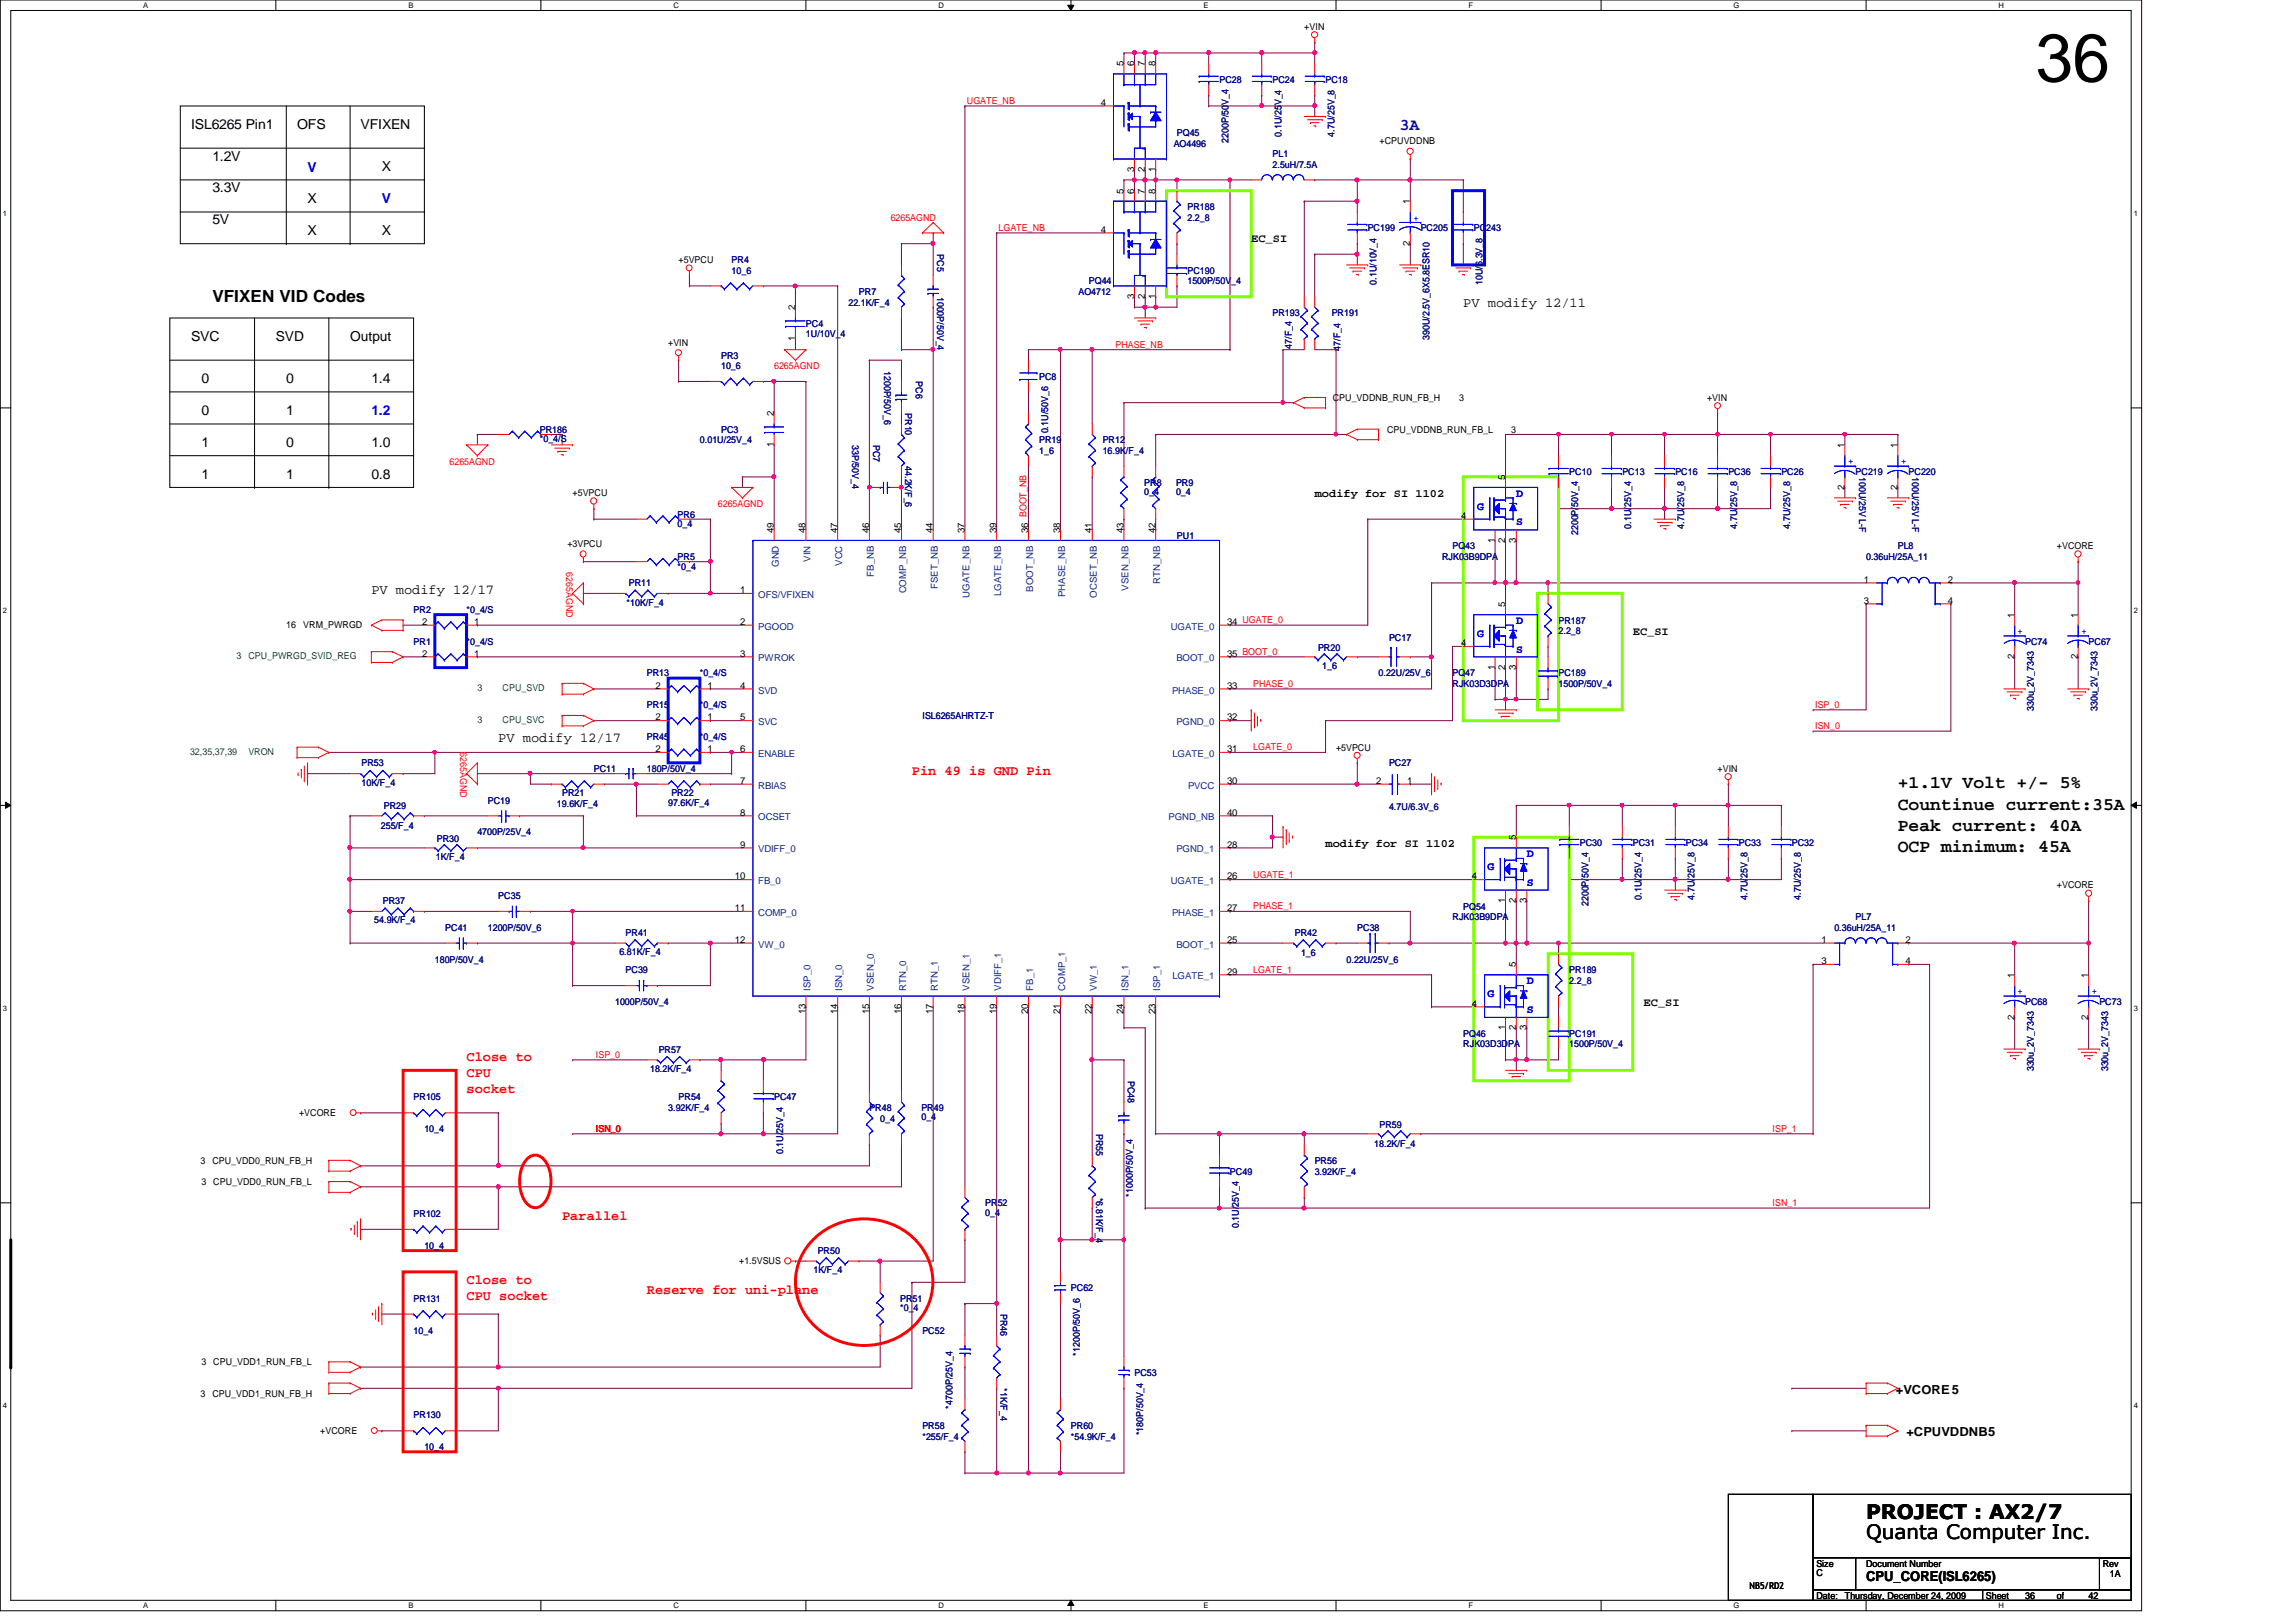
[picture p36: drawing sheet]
<svg xmlns="http://www.w3.org/2000/svg" width="297mm" height="210mm" viewBox="0 0 297 210" stroke-linecap="round" stroke-linejoin="round" font-family="sans-serif">
<defs><g id="words">
<text font-size="8.8" x="263.4" y="10.5">36</text>
<g font-size="2.6">
<text x="241.4" y="196.6">PROJECT : AX2/7</text>
<text x="241.4" y="199.1">Quanta Computer Inc.</text>
</g>
<g font-size="2.3">
<text x="245.5" y="102">+1.1V Volt +/- 5%</text>
<text x="245.5" y="107.5">Peak current: 40A</text>
<text x="245.5" y="104.8">Countinue current:35A</text>
<text x="245.5" y="110.2">OCP minimum: 45A</text>
</g>
<text font-size="2.2" fill="#0000a0" x="181.1" y="16.8">3A</text>
<text font-size="2.2" x="27.5" y="39">VFIXEN VID Codes</text>
<g font-size="1.8">
<text x="24.7" y="16.7">ISL6265 Pin1</text>
<text x="38.4" y="16.7">OFS</text>
<text x="46.6" y="16.7">VFIXEN</text>
<text x="27.5" y="20.8">1.2V</text>
<text x="49.4" y="22.2">X</text>
<text x="27.5" y="24.9">3.3V</text>
<text x="27.5" y="29">5V</text>
<text x="39.8" y="26.3">X</text>
<text x="39.8" y="30.4">X</text>
<text x="49.4" y="30.4">X</text>
<text x="189.3" y="39.8">PV modify 12/11</text>
<text x="24.7" y="44.1">SVC</text>
<text x="35.7" y="44.1">SVD</text>
<text x="45.3" y="44.1">Output</text>
<text x="26.1" y="49.6">0</text>
<text x="26.1" y="53.7">0</text>
<text x="37" y="53.7">1</text>
<text x="37" y="49.6">0</text>
<text x="48" y="49.6">1.4</text>
<text x="26.1" y="57.8">1</text>
<text x="37" y="57.8">0</text>
<text x="48" y="57.8">1.0</text>
<text x="26.1" y="61.9">1</text>
<text x="37" y="61.9">1</text>
<text x="48" y="61.9">0.8</text>
<text x="48" y="76.8">PV modify 12/17</text>
<text x="64.5" y="96">PV modify 12/17</text>
<text x="241.4" y="204.6">CPU_CORE(ISL6265)</text>
</g>
<g font-size="1.8" fill="#00f">
<text x="39.8" y="22.2">V</text>
<text x="49.4" y="26.3">V</text>
<text x="48" y="53.8">1.2</text>
</g>
<g font-size="1.8" fill="#f00">
<text x="118" y="100.2">Pin 49 is GND Pin</text>
<text x="60.4" y="137.3">Close to</text>
<text x="60.4" y="139.4">CPU</text>
<text x="60.4" y="141.4">socket</text>
<text x="72.7" y="157.9">Parallel</text>
<text x="60.4" y="166.1">Close to</text>
<text x="83.7" y="167.5">Reserve for uni-plane</text>
<text x="60.4" y="168.2">CPU socket</text>
</g>
<g font-size="1.6">
<text x="245.3" y="180.4">+VCORE 5</text>
<text x="246.6" y="185.8">+CPUVDDNB5</text>
</g>
<g font-size="1.5">
<text x="161.9" y="31.4">EC_SI</text>
<text x="170.1" y="64.3">modify for SI 1102</text>
<text x="211.2" y="82.1">EC_SI</text>
<text x="171.5" y="109.6">modify for SI 1102</text>
<text x="212.6" y="130.1">EC_SI</text>
</g>
<g font-size="1.5" fill="#00f">
<text x="191.1" y="66">G</text>
<text x="196.2" y="64.3">D</text>
<text x="196.2" y="68">S</text>
<text x="191.1" y="82.4">G</text>
<text x="196.2" y="80.8">D</text>
<text x="196.2" y="84.5">S</text>
<text x="192.4" y="112.6">G</text>
<text x="197.5" y="111">D</text>
<text x="197.5" y="114.6">S</text>
<text x="192.4" y="129">G</text>
<text x="197.5" y="127.4">D</text>
<text x="197.5" y="131.1">S</text>
</g>
<g font-size="1.2">
<text x="168.7" y="3.9">+VIN</text>
<text x="145.4" y="8.6" transform="rotate(-90 145.4 8.6)">5</text>
<text x="146.7" y="8.6" transform="rotate(-90 146.7 8.6)">6</text>
<text x="148.1" y="8.6" transform="rotate(-90 148.1 8.6)">7</text>
<text x="149.5" y="8.6" transform="rotate(-90 149.5 8.6)">8</text>
<text x="142.4" y="13.7">4</text>
<text x="146.7" y="22.2" transform="rotate(-90 146.7 22.2)">3</text>
<text x="148.1" y="22.2" transform="rotate(-90 148.1 22.2)">2</text>
<text x="149.5" y="22.2" transform="rotate(-90 149.5 22.2)">1</text>
<text x="178.5" y="18.7">+CPUVDDNB</text>
<text x="145.4" y="25.1" transform="rotate(-90 145.4 25.1)">5</text>
<text x="146.7" y="25.1" transform="rotate(-90 146.7 25.1)">6</text>
<text x="148.1" y="25.1" transform="rotate(-90 148.1 25.1)">7</text>
<text x="149.5" y="25.1" transform="rotate(-90 149.5 25.1)">8</text>
<text x="182.4" y="26.5" transform="rotate(-90 182.4 26.5)">1</text>
<text x="87.8" y="34">+5VPCU</text>
<text x="142.4" y="30.1">4</text>
<text x="182.4" y="31.8" transform="rotate(-90 182.4 31.8)">2</text>
<text x="102.9" y="40.2" transform="rotate(-90 102.9 40.2)">2</text>
<text x="146.7" y="38.7" transform="rotate(-90 146.7 38.7)">3</text>
<text x="148.1" y="38.7" transform="rotate(-90 148.1 38.7)">2</text>
<text x="149.5" y="38.7" transform="rotate(-90 149.5 38.7)">1</text>
<text x="86.4" y="44.7">+VIN</text>
<text x="102.9" y="44.2" transform="rotate(-90 102.9 44.2)">1</text>
<text x="100.1" y="53.9" transform="rotate(-90 100.1 53.9)">2</text>
<text x="172.4" y="51.9">CPU_VDDNB_RUN_FB_H</text>
<text x="188.8" y="51.9">3</text>
<text x="220.8" y="51.9">+VIN</text>
<text x="100.1" y="57.9" transform="rotate(-90 100.1 57.9)">1</text>
<text x="179.4" y="56">CPU_VDDNB_RUN_FB_L</text>
<text x="195.5" y="56">3</text>
<text x="238.6" y="58" transform="rotate(-90 238.6 58)">1</text>
<text x="245.5" y="58" transform="rotate(-90 245.5 58)">1</text>
<text x="74.1" y="64.2">+5VPCU</text>
<text x="194.7" y="62.1" transform="rotate(-90 194.7 62.1)">5</text>
<text x="238.6" y="63.4" transform="rotate(-90 238.6 63.4)">2</text>
<text x="245.5" y="63.4" transform="rotate(-90 245.5 63.4)">2</text>
<text x="73.4" y="70.8">+3VPCU</text>
<text x="100.1" y="69" transform="rotate(-90 100.1 69)">49</text>
<text x="104.2" y="69" transform="rotate(-90 104.2 69)">48</text>
<text x="108.3" y="69" transform="rotate(-90 108.3 69)">47</text>
<text x="112.4" y="69" transform="rotate(-90 112.4 69)">46</text>
<text x="116.6" y="69" transform="rotate(-90 116.6 69)">45</text>
<text x="120.7" y="69" transform="rotate(-90 120.7 69)">44</text>
<text x="124.8" y="69" transform="rotate(-90 124.8 69)">37</text>
<text x="128.9" y="69" transform="rotate(-90 128.9 69)">39</text>
<text x="133" y="69" transform="rotate(-90 133 69)">36 BOOT_NB</text>
<text x="137.2" y="69" transform="rotate(-90 137.2 69)">38</text>
<text x="141.3" y="69" transform="rotate(-90 141.3 69)">41</text>
<text x="145.4" y="69" transform="rotate(-90 145.4 69)">43</text>
<text x="149.5" y="69" transform="rotate(-90 149.5 69)">42</text>
<text x="189" y="67.1">4</text>
<text x="193.4" y="70.2" transform="rotate(-90 193.4 70.2)">1</text>
<text x="194.7" y="70.2" transform="rotate(-90 194.7 70.2)">2</text>
<text x="196.1" y="70.2" transform="rotate(-90 196.1 70.2)">3</text>
<text x="266.1" y="71.1">+VCORE</text>
<text x="95.8" y="76.8">1</text>
<text x="241.1" y="75.4">1</text>
<text x="252" y="75.4">2</text>
<text x="37" y="81.2">16</text>
<text x="39.2" y="81.2">VRM_PWRGD</text>
<text x="54.6" y="80.9">2</text>
<text x="61.3" y="80.9">1</text>
<text x="95.8" y="80.9">2</text>
<text x="158.7" y="80.9">34 UGATE_0</text>
<text x="189" y="83.6">4</text>
<text x="194.7" y="78.6" transform="rotate(-90 194.7 78.6)">5</text>
<text x="241.1" y="78.1">3</text>
<text x="252" y="78.1">4</text>
<text x="260.6" y="79.9" transform="rotate(-90 260.6 79.9)">1</text>
<text x="268.8" y="79.9" transform="rotate(-90 268.8 79.9)">1</text>
<text x="54.6" y="85">2</text>
<text x="61.3" y="85">1</text>
<text x="84.8" y="89.1">2</text>
<text x="91.5" y="89.1">1</text>
<text x="95.8" y="89.1">4</text>
<text x="95.8" y="85">3</text>
<text x="158.7" y="89.1">33</text>
<text x="158.7" y="85">35 BOOT_0</text>
<text x="193.4" y="86.7" transform="rotate(-90 193.4 86.7)">1</text>
<text x="194.7" y="86.7" transform="rotate(-90 194.7 86.7)">2</text>
<text x="196.1" y="86.7" transform="rotate(-90 196.1 86.7)">3</text>
<text x="260.6" y="85.3" transform="rotate(-90 260.6 85.3)">2</text>
<text x="268.8" y="85.3" transform="rotate(-90 268.8 85.3)">2</text>
<text x="84.8" y="93.2">2</text>
<text x="91.5" y="93.2">1</text>
<text x="95.8" y="93.2">5</text>
<text x="158.7" y="93.2">32</text>
<text x="84.8" y="97.3">2</text>
<text x="91.5" y="97.3">1</text>
<text x="95.8" y="101.4">7</text>
<text x="95.8" y="97.3">6</text>
<text x="158.7" y="101.4">30</text>
<text x="158.7" y="97.3">31</text>
<text x="172.8" y="97.2">+5VPCU</text>
<text x="178.1" y="101.4">2</text>
<text x="182" y="101.4">1</text>
<text x="222.2" y="99.9">+VIN</text>
<text x="95.8" y="105.5">8</text>
<text x="158.7" y="105.5">40</text>
<text x="95.1" y="113.8">10</text>
<text x="95.8" y="109.7">9</text>
<text x="158.7" y="109.7">28</text>
<text x="158.7" y="113.8">26</text>
<text x="190.4" y="113.8">4</text>
<text x="196.1" y="108.8" transform="rotate(-90 196.1 108.8)">5</text>
<text x="95.1" y="117.9">11</text>
<text x="158.7" y="117.9">27</text>
<text x="194.7" y="116.8" transform="rotate(-90 194.7 116.8)">1</text>
<text x="196.1" y="116.8" transform="rotate(-90 196.1 116.8)">2</text>
<text x="197.5" y="116.8" transform="rotate(-90 197.5 116.8)">3</text>
<text x="266.1" y="115">+VCORE</text>
<text x="95.1" y="122">12</text>
<text x="158.7" y="122">25</text>
<text x="196.1" y="125.2" transform="rotate(-90 196.1 125.2)">5</text>
<text x="235.7" y="122">1</text>
<text x="235.7" y="124.8">3</text>
<text x="246.5" y="122">2</text>
<text x="246.5" y="124.8">4</text>
<text x="104.2" y="131.2" transform="rotate(-90 104.2 131.2)">13</text>
<text x="108.3" y="131.2" transform="rotate(-90 108.3 131.2)">14</text>
<text x="112.4" y="131.2" transform="rotate(-90 112.4 131.2)">15</text>
<text x="116.6" y="131.2" transform="rotate(-90 116.6 131.2)">16</text>
<text x="120.7" y="131.2" transform="rotate(-90 120.7 131.2)">17</text>
<text x="124.8" y="131.2" transform="rotate(-90 124.8 131.2)">18</text>
<text x="128.9" y="131.2" transform="rotate(-90 128.9 131.2)">19</text>
<text x="133" y="131.2" transform="rotate(-90 133 131.2)">20</text>
<text x="137.2" y="131.2" transform="rotate(-90 137.2 131.2)">21</text>
<text x="141.3" y="131.2" transform="rotate(-90 141.3 131.2)">22</text>
<text x="145.4" y="131.2" transform="rotate(-90 145.4 131.2)">24</text>
<text x="149.5" y="131.2" transform="rotate(-90 149.5 131.2)">23</text>
<text x="158.7" y="126.1">29</text>
<text x="190.4" y="130.3">4</text>
<text x="260.6" y="132" transform="rotate(-90 260.6 132)">2</text>
<text x="260.6" y="126.6" transform="rotate(-90 260.6 126.6)">1</text>
<text x="270.2" y="132" transform="rotate(-90 270.2 132)">2</text>
<text x="270.2" y="126.6" transform="rotate(-90 270.2 126.6)">1</text>
<text x="194.7" y="133.3" transform="rotate(-90 194.7 133.3)">1</text>
<text x="196.1" y="133.3" transform="rotate(-90 196.1 133.3)">2</text>
<text x="197.5" y="133.3" transform="rotate(-90 197.5 133.3)">3</text>
<text x="38.7" y="144.4">+VCORE</text>
<text x="25.9" y="150.6">3</text>
<text x="26.1" y="153.4">3</text>
<text x="27.5" y="150.6">CPU_VDD0_RUN_FB_H</text>
<text x="27.6" y="153.4">CPU_VDD0_RUN_FB_L</text>
<text x="95.6" y="163.5">+1.5VSUS</text>
<text x="26.1" y="176.7">3</text>
<text x="27.6" y="176.7">CPU_VDD1_RUN_FB_L</text>
<text x="25.9" y="180.8">3</text>
<text x="27.5" y="180.8">CPU_VDD1_RUN_FB_H</text>
<text x="41.4" y="185.6">+VCORE</text>
<text x="235" y="202.7">Size</text>
<text x="241.4" y="202.7">Document Number</text>
<text x="272" y="202.7">Rev</text>
<text x="226.4" y="205.6">NB5/RD2</text>
<text x="235" y="204">C</text>
<text x="235" y="206.9">Date:</text>
<text x="238.7" y="206.9">Thursday, December 24, 2009</text>
<text x="256.9" y="206.9">Sheet</text>
<text x="262" y="206.9">36</text>
<text x="266.1" y="206.9">of</text>
<text x="270.2" y="206.9">42</text>
<text x="273" y="204.1">1A</text>
</g>
<g font-size="1.2" fill="#000080">
<text x="157.8" y="10.7">PC28</text>
<text x="164.6" y="10.7">PC24</text>
<text x="171.5" y="10.7">PC18</text>
<text x="152.3" y="17.6">PQ45</text>
<text x="165.8" y="17.7" transform="rotate(-90 165.8 17.7)">0.1U/25V_4</text>
<text x="172.6" y="17.7" transform="rotate(-90 172.6 17.7)">4.7U/25V_8</text>
<text x="151.8" y="19">AO4496</text>
<text x="158.9" y="18.5" transform="rotate(-90 158.9 18.5)">2200P/50V_4</text>
<text x="164.6" y="20.3">PL1</text>
<text x="164.6" y="21.7">2.5uH/7.5A</text>
<text x="153.6" y="27.2">PR188</text>
<text x="153.6" y="28.6">2.2_8</text>
<text x="177" y="29.9">PC199</text>
<text x="183.8" y="29.9">PC205</text>
<text x="190.7" y="29.9">PC243</text>
<text x="94.7" y="34">PR4</text>
<text x="94.7" y="35.4">10_6</text>
<text x="121.2" y="32.9" transform="rotate(90 121.2 32.9)">PC5</text>
<text x="153.6" y="35.4">PC190</text>
<text x="109.8" y="39.5">22.1K/F_4</text>
<text x="111.1" y="38.1">PR7</text>
<text x="121.2" y="38.4" transform="rotate(90 121.2 38.4)">1000P/50V_4</text>
<text x="139.5" y="38.1">AO4712</text>
<text x="140.9" y="36.8">PQ44</text>
<text x="153.6" y="36.8">1500P/50V_4</text>
<text x="164.6" y="40.9">PR193</text>
<text x="172.3" y="40.9">PR191</text>
<text x="178.1" y="36.9" transform="rotate(-90 178.1 36.9)">0.1U/10V_4</text>
<text x="191.8" y="36.9" transform="rotate(-90 191.8 36.9)">10U/6.3V_8</text>
<text x="93.3" y="46.4">PR3</text>
<text x="93.3" y="47.8">10_6</text>
<text x="104.3" y="42.3">PC4</text>
<text x="104.3" y="43.6">1U/10V_4</text>
<text x="167.1" y="45.1" transform="rotate(-90 167.1 45.1)">47/F_4</text>
<text x="173.4" y="45.4" transform="rotate(-90 173.4 45.4)">47/F_4</text>
<text x="185" y="44" transform="rotate(-90 185 44)">390U/2.5V_6X5.8ESR10</text>
<text x="114.4" y="48" transform="rotate(90 114.4 48)">1200P/50V_6</text>
<text x="117.1" y="53.5" transform="rotate(90 117.1 53.5)">PR10</text>
<text x="118.5" y="49.4" transform="rotate(90 118.5 49.4)">PC6</text>
<text x="134.4" y="49.1">PC8</text>
<text x="69.8" y="56">PR186</text>
<text x="69.8" y="57.2">*0_4/S</text>
<text x="90.5" y="57.4">0.01U/25V_4</text>
<text x="93.3" y="56">PC3</text>
<text x="110.2" y="57.6" transform="rotate(90 110.2 57.6)">33P/50V_4</text>
<text x="113" y="57.6" transform="rotate(90 113 57.6)">PC7</text>
<text x="134.4" y="57.4">PR19</text>
<text x="134.4" y="58.7">1_6</text>
<text x="135.6" y="56.1" transform="rotate(-90 135.6 56.1)">0.1U/50V_6</text>
<text x="142.7" y="57.4">PR12</text>
<text x="142.7" y="58.7">16.9K/F_4</text>
<text x="117.1" y="60.3" transform="rotate(90 117.1 60.3)">44.2K/F_6</text>
<text x="148" y="62.9">PR8</text>
<text x="148" y="64.1">0_4</text>
<text x="152.1" y="62.9">PR9</text>
<text x="152.1" y="64.1">0_4</text>
<text x="203" y="61.5">PC10</text>
<text x="209.9" y="61.5">PC13</text>
<text x="216.7" y="61.5">PC16</text>
<text x="223.6" y="61.5">PC36</text>
<text x="230.5" y="61.5">PC26</text>
<text x="240.1" y="61.5">PC219</text>
<text x="240.5" y="61.7" transform="rotate(90 240.5 61.7)">100U/25V L-F</text>
<text x="246.9" y="61.5">PC220</text>
<text x="247.4" y="61.7" transform="rotate(90 247.4 61.7)">100U/25V L-F</text>
<text x="87.7" y="67">PR6</text>
<text x="87.7" y="68.2">0_4</text>
<text x="152.3" y="69.7">PU1</text>
<text x="187.9" y="71.1">PQ43</text>
<text x="204.2" y="69.3" transform="rotate(-90 204.2 69.3)">2200P/50V_4</text>
<text x="211" y="68.4" transform="rotate(-90 211 68.4)">0.1U/25V_4</text>
<text x="217.9" y="68.4" transform="rotate(-90 217.9 68.4)">4.7U/25V_8</text>
<text x="224.7" y="68.4" transform="rotate(-90 224.7 68.4)">4.7U/25V_8</text>
<text x="231.6" y="68.4" transform="rotate(-90 231.6 68.4)">4.7U/25V_8</text>
<text x="245.5" y="71.1">PL8</text>
<text x="81.4" y="75.9">PR11</text>
<text x="87.7" y="72.4">PR5</text>
<text x="87.7" y="73.7">*0_4</text>
<text x="186.6" y="72.4">RJK03B9DPA</text>
<text x="241.4" y="72.4">0.36uH/25A_11</text>
<text x="53.5" y="79.3">PR2</text>
<text x="53.5" y="83.4">PR1</text>
<text x="60.4" y="79.3">*0_4/S</text>
<text x="60.4" y="83.4">*0_4/S</text>
<text x="81.1" y="78.5">*10K/F_4</text>
<text x="179.7" y="83">PC17</text>
<text x="201.6" y="80.7">PR187</text>
<text x="201.6" y="82">2.2_8</text>
<text x="262" y="83.4">PC74</text>
<text x="270.2" y="83.4">PC67</text>
<text x="83.7" y="87.5">PR13</text>
<text x="90.5" y="87.5">*0_4/S</text>
<text x="170.5" y="84.2">PR20</text>
<text x="171.1" y="86.6">1_6</text>
<text x="178.3" y="87.5">0.22U/25V_6</text>
<text x="187.9" y="87.5">PQ47</text>
<text x="187.9" y="88.9">RJK03D3DPA</text>
<text x="201.6" y="87.5">PC189</text>
<text x="201.6" y="88.9">1500P/50V_4</text>
<text x="83.7" y="95.8">PR45</text>
<text x="83.7" y="91.7">PR15</text>
<text x="90.5" y="95.8">*0_4/S</text>
<text x="90.5" y="91.7">*0_4/S</text>
<text x="119.3" y="93">ISL6265AHRTZ-T</text>
<text x="263.1" y="92" transform="rotate(-90 263.1 92)">330u_2V_7343</text>
<text x="271.4" y="92" transform="rotate(-90 271.4 92)">330u_2V_7343</text>
<text x="46.8" y="99.2">PR53</text>
<text x="46.8" y="101.7">10K/F_4</text>
<text x="76.8" y="99.9">PC11</text>
<text x="83.7" y="99.9">180P/50V_4</text>
<text x="179.7" y="99.2">PC27</text>
<text x="49.3" y="107.3">255/F_4</text>
<text x="49.7" y="104.7">PR29</text>
<text x="63.1" y="104">PC19</text>
<text x="72" y="104.4">19.6K/F_4</text>
<text x="72.7" y="103">PR21</text>
<text x="86.4" y="104.3">97.6K/F_4</text>
<text x="86.9" y="103">PR22</text>
<text x="179.7" y="104.8">4.7U/6.3V_6</text>
<text x="56.4" y="111.3">1K/F_4</text>
<text x="56.5" y="108.9">PR30</text>
<text x="61.8" y="108.1">4700P/25V_4</text>
<text x="204.4" y="109.5">PC30</text>
<text x="211.2" y="109.5">PC31</text>
<text x="218.1" y="109.5">PC34</text>
<text x="225" y="109.5">PC33</text>
<text x="231.8" y="109.5">PC32</text>
<text x="48.4" y="119.5">54.9K/F_4</text>
<text x="49.5" y="117">PR37</text>
<text x="64.5" y="116.3">PC35</text>
<text x="187.9" y="119.1">RJK03B9DPA</text>
<text x="189.3" y="117.7">PQ54</text>
<text x="205.5" y="117.3" transform="rotate(-90 205.5 117.3)">2200P/50V_4</text>
<text x="212.4" y="116.4" transform="rotate(-90 212.4 116.4)">0.1U/25V_4</text>
<text x="219.2" y="116.4" transform="rotate(-90 219.2 116.4)">4.7U/25V_8</text>
<text x="226.1" y="116.4" transform="rotate(-90 226.1 116.4)">4.7U/25V_8</text>
<text x="233" y="116.4" transform="rotate(-90 233 116.4)">4.7U/25V_8</text>
<text x="240.1" y="119.1">PL7</text>
<text x="56.3" y="124.6">180P/50V_4</text>
<text x="57.6" y="120.4">PC41</text>
<text x="63.1" y="120.4">1200P/50V_6</text>
<text x="80.1" y="123.6">6.81K/F_4</text>
<text x="80.9" y="121.2">PR41</text>
<text x="80.9" y="125.9">PC39</text>
<text x="167.5" y="121.2">PR42</text>
<text x="168.3" y="123.7">1_6</text>
<text x="174.2" y="124.6">0.22U/25V_6</text>
<text x="175.6" y="120.4">PC38</text>
<text x="203" y="125.9">PR189</text>
<text x="237.3" y="120.4">0.36uH/25A_11</text>
<text x="79.6" y="130">1000P/50V_4</text>
<text x="203" y="127.3">2.2_8</text>
<text x="262" y="130">PC68</text>
<text x="271.6" y="130">PC73</text>
<text x="85.2" y="136.2">PR57</text>
<text x="189.3" y="134.2">PQ46</text>
<text x="189.3" y="135.6">RJK03D3DPA</text>
<text x="203" y="134.2">PC191</text>
<text x="203" y="135.6">1500P/50V_4</text>
<text x="53.5" y="142.4">PR105</text>
<text x="84.1" y="138.7">18.2K/F_4</text>
<text x="86.4" y="143.8">3.92K/F_4</text>
<text x="87.8" y="142.4">PR54</text>
<text x="100.2" y="142.4">PC47</text>
<text x="112.5" y="143.8">PR48</text>
<text x="119.2" y="143.8">PR49</text>
<text x="145.9" y="139.9" transform="rotate(90 145.9 139.9)">PC48</text>
<text x="263.1" y="138.6" transform="rotate(-90 263.1 138.6)">330u_2V_7343</text>
<text x="272.8" y="138.6" transform="rotate(-90 272.8 138.6)">330u_2V_7343</text>
<text x="54.9" y="146.5">10_4</text>
<text x="101.3" y="149.4" transform="rotate(-90 101.3 149.4)">0.1U/25V_4</text>
<text x="113.9" y="145.2">0_4</text>
<text x="119.2" y="145">0_4</text>
<text x="141.8" y="146.7" transform="rotate(90 141.8 146.7)">PR55</text>
<text x="177.8" y="148.4">18.2K/F_4</text>
<text x="178.5" y="146">PR59</text>
<text x="141.8" y="155" transform="rotate(90 141.8 155)">*6.81K/F_4</text>
<text x="146.6" y="154.9" transform="rotate(-90 146.6 154.9)">*1000P/50V_4</text>
<text x="159.1" y="152">PC49</text>
<text x="170.1" y="150.6">PR56</text>
<text x="170.1" y="152">3.92K/F_4</text>
<text x="53.5" y="157.5">PR102</text>
<text x="54.9" y="161.6">10_4</text>
<text x="127.5" y="156.1">PR52</text>
<text x="127.5" y="157.4">0_4</text>
<text x="160.3" y="159" transform="rotate(-90 160.3 159)">0.1U/25V_4</text>
<text x="105.2" y="164.8">1K/F_4</text>
<text x="105.8" y="162.3">PR50</text>
<text x="138.6" y="167.1">PC62</text>
<text x="53.5" y="168.4">PR131</text>
<text x="53.5" y="172.6">10_4</text>
<text x="116.5" y="168.4">PR51</text>
<text x="116.5" y="169.7">*0_4</text>
<text x="119.3" y="172.6">PC52</text>
<text x="129.5" y="170.1" transform="rotate(90 129.5 170.1)">PR46</text>
<text x="129.5" y="179.7" transform="rotate(90 129.5 179.7)">*1K/F_4</text>
<text x="139.7" y="175.4" transform="rotate(-90 139.7 175.4)">*1200P/50V_6</text>
<text x="146.8" y="178.1">PC53</text>
<text x="53.5" y="183.6">PR130</text>
<text x="119.3" y="184.9">PR58</text>
<text x="123.2" y="182.3" transform="rotate(-90 123.2 182.3)">*4700P/25V_4</text>
<text x="138.6" y="184.9">PR60</text>
<text x="147.9" y="185.7" transform="rotate(-90 147.9 185.7)">*180P/50V_4</text>
<text x="54.9" y="187.7">10_4</text>
<text x="119.3" y="186.3">*255/F_4</text>
<text x="138.6" y="186.3">*54.9K/F_4</text>
</g>
<g font-size="1.2" fill="#f00">
<text x="125.1" y="13.5">UGATE_NB</text>
<text x="115.2" y="28.6">6265AGND</text>
<text x="129.2" y="29.9">LGATE_NB</text>
<text x="100.2" y="47.8">6265AGND</text>
<text x="144.3" y="45">PHASE_NB</text>
<text x="58.2" y="60.1">6265AGND</text>
<text x="92.9" y="65.6">6265AGND</text>
<text x="73.2" y="74" transform="rotate(90 73.2 74)">6265AGND</text>
<text x="162.1" y="88.9">PHASE_0</text>
<text x="234.8" y="94.4">ISN_0</text>
<text x="234.8" y="91.6">ISP_0</text>
<text x="59.5" y="97.4" transform="rotate(90 59.5 97.4)">6265AGND</text>
<text x="162.1" y="97.1">LGATE_0</text>
<text x="162.1" y="113.6">UGATE_1</text>
<text x="162.1" y="117.7">PHASE_1</text>
<text x="162.1" y="125.9">LGATE_1</text>
<text x="77.1" y="136.9">ISP_0</text>
<text x="77.1" y="146.5">ISN_0</text>
<text x="229.3" y="146.5">ISP_1</text>
<text x="229.3" y="156.1">ISN_1</text>
</g>
<g font-size="1.2" fill="#00f">
<text x="182.9" y="28.6">+</text>
<text x="239.1" y="60">+</text>
<text x="246" y="60">+</text>
<text x="261" y="82">+</text>
<text x="269.3" y="82">+</text>
<text x="261" y="128.7">+</text>
<text x="270.6" y="128.7">+</text>
</g>
<g font-size="1.2" fill="#004080">
<text x="98.1" y="77.4">OFS/VFIXEN</text>
<text x="100.8" y="73.4" transform="rotate(-90 100.8 73.4)">GND</text>
<text x="104.9" y="72.7" transform="rotate(-90 104.9 72.7)">VIN</text>
<text x="109" y="73.2" transform="rotate(-90 109 73.2)">VCC</text>
<text x="113.1" y="74.6" transform="rotate(-90 113.1 74.6)">FB_NB</text>
<text x="117.2" y="76.8" transform="rotate(-90 117.2 76.8)">COMP_NB</text>
<text x="121.3" y="76.2" transform="rotate(-90 121.3 76.2)">FSET_NB</text>
<text x="125.4" y="77.3" transform="rotate(-90 125.4 77.3)">UGATE_NB</text>
<text x="129.5" y="77.1" transform="rotate(-90 129.5 77.1)">LGATE_NB</text>
<text x="133.6" y="76.6" transform="rotate(-90 133.6 76.6)">BOOT_NB</text>
<text x="137.8" y="77.3" transform="rotate(-90 137.8 77.3)">PHASE_NB</text>
<text x="141.9" y="77.3" transform="rotate(-90 141.9 77.3)">OCSET_NB</text>
<text x="146" y="76.5" transform="rotate(-90 146 76.5)">VSEN_NB</text>
<text x="150.1" y="75.6" transform="rotate(-90 150.1 75.6)">RTN_NB</text>
<text x="98.1" y="81.5">PGOOD</text>
<text x="151.5" y="81.5">UGATE_0</text>
<text x="98.1" y="89.7">SVD</text>
<text x="98.1" y="85.6">PWROK</text>
<text x="151.6" y="89.7">PHASE_0</text>
<text x="152.2" y="85.6">BOOT_0</text>
<text x="98.1" y="93.9">SVC</text>
<text x="152.2" y="93.9">PGND_0</text>
<text x="98.1" y="98">ENABLE</text>
<text x="151.7" y="98">LGATE_0</text>
<text x="98.1" y="102.1">RBIAS</text>
<text x="98.1" y="106.2">OCSET</text>
<text x="151.2" y="106.2">PGND_NB</text>
<text x="153.7" y="102.1">PVCC</text>
<text x="98.1" y="110.3">VDIFF_0</text>
<text x="152.2" y="110.3">PGND_1</text>
<text x="98.1" y="118.5">COMP_0</text>
<text x="98.1" y="114.4">FB_0</text>
<text x="151.5" y="114.4">UGATE_1</text>
<text x="151.6" y="118.5">PHASE_1</text>
<text x="98.1" y="122.6">VW_0</text>
<text x="152.2" y="122.6">BOOT_1</text>
<text x="104.9" y="128.2" transform="rotate(-90 104.9 128.2)">ISP_0</text>
<text x="109" y="128.2" transform="rotate(-90 109 128.2)">ISN_0</text>
<text x="113.1" y="128.2" transform="rotate(-90 113.1 128.2)">VSEN_0</text>
<text x="117.2" y="128.2" transform="rotate(-90 117.2 128.2)">RTN_0</text>
<text x="121.3" y="128.2" transform="rotate(-90 121.3 128.2)">RTN_1</text>
<text x="125.4" y="128.2" transform="rotate(-90 125.4 128.2)">VSEN_1</text>
<text x="129.5" y="128.2" transform="rotate(-90 129.5 128.2)">VDIFF_1</text>
<text x="133.6" y="128.2" transform="rotate(-90 133.6 128.2)">FB_1</text>
<text x="137.8" y="128.2" transform="rotate(-90 137.8 128.2)">COMP_1</text>
<text x="141.9" y="128.2" transform="rotate(-90 141.9 128.2)">VW_1</text>
<text x="146" y="128.2" transform="rotate(-90 146 128.2)">ISN_1</text>
<text x="150.1" y="128.2" transform="rotate(-90 150.1 128.2)">ISP_1</text>
<text x="151.7" y="126.7">LGATE_1</text>
</g>
<g font-size="1.2" fill="#008000">
<text x="30.6" y="85.3">3</text>
<text x="32.1" y="85.3">CPU_PWRGD_SVID_REG</text>
<text x="61.8" y="89.5">3</text>
<text x="65" y="89.5">CPU_SVD</text>
<text x="61.8" y="93.6">3</text>
<text x="65" y="93.6">CPU_SVC</text>
<text x="24.6" y="97.7">32,35,37,39</text>
<text x="32.1" y="97.7">VRON</text>
</g>
<g font-size="1">
<text x="18.5" y="1">A</text>
<text x="52.8" y="1">B</text>
<text x="87.1" y="1">C</text>
<text x="121.4" y="1">D</text>
<text x="155.7" y="1">E</text>
<text x="190" y="1">F</text>
<text x="224.3" y="1">G</text>
<text x="258.6" y="1">H</text>
<text x=".4" y="27.9">1</text>
<text x="276.1" y="27.9">1</text>
<text x=".4" y="79.4">2</text>
<text x="276.1" y="79.4">2</text>
<text x=".4" y="130.8">3</text>
<text x="276.1" y="130.8">3</text>
<text x=".4" y="182.2">4</text>
<text x="276.1" y="182.2">4</text>
<text x="18.5" y="208.1">A</text>
<text x="52.8" y="208.1">B</text>
<text x="87.1" y="208.1">C</text>
<text x="121.4" y="208.1">D</text>
<text x="155.7" y="208.1">E</text>
<text x="190" y="208.1">F</text>
<text x="224.3" y="208.1">G</text>
<text x="258.6" y="208.1">H</text>
</g>
</g></defs>
<path d="M0 0h277.1v208.4h-277.1zM1.4 1.4h274.3v205.7h-274.3z" fill="none" stroke="#000" stroke-width=".13"/>
<g fill="#fff">
<path d="M18.5 .1h.7v1.1h-.7z"/>
<path d="M18.5 207.2h.7v1.1h-.7z"/>
</g>
<path d="M35.7 0v1.4M35.7 207.1v1.3" fill="none" stroke="#000" stroke-width=".13"/>
<g fill="#fff">
<path d="M52.8 .1h.7v1.1h-.7z"/>
<path d="M52.8 207.2h.7v1.1h-.7z"/>
</g>
<path d="M70 0v1.4M70 207.1v1.3" fill="none" stroke="#000" stroke-width=".13"/>
<g fill="#fff">
<path d="M87.1 .1h.7v1.1h-.7z"/>
<path d="M87.1 207.2h.7v1.1h-.7z"/>
</g>
<path d="M104.3 0v1.4M104.3 207.1v1.3" fill="none" stroke="#000" stroke-width=".13"/>
<g fill="#fff">
<path d="M121.4 .1h.7v1.1h-.7z"/>
<path d="M121.4 207.2h.7v1.1h-.7z"/>
</g>
<path d="M138.1 .7h.8l-.3 .7zM138.6 0v1.4M138.6 207.1l.3 .7h-.8zM138.6 207.1v1.3" fill="none" stroke="#000" stroke-width=".13"/>
<path d="M138.1 .7h.8l-.3 .7zM138.6 207.1l.3 .7h-.8z" fill="#000"/>
<g fill="#fff">
<path d="M155.7 .1h.6v1.1h-.6z"/>
<path d="M155.7 207.2h.6v1.1h-.6z"/>
</g>
<path d="M172.8 0v1.4M172.8 207.1v1.3" fill="none" stroke="#000" stroke-width=".13"/>
<g fill="#fff">
<path d="M190 .1h.6v1.1h-.6z"/>
<path d="M190 207.2h.6v1.1h-.6z"/>
</g>
<path d="M207.1 0v1.4M207.1 207.1v1.3" fill="none" stroke="#000" stroke-width=".13"/>
<g fill="#fff">
<path d="M224.3 .1h.7v1.1h-.7z"/>
<path d="M224.3 207.2h.7v1.1h-.7z"/>
</g>
<path d="M241.4 0v1.4M241.4 207.1v1.3" fill="none" stroke="#000" stroke-width=".13"/>
<g fill="#fff">
<path d="M258.6 .1h.7v1.1h-.7z"/>
<path d="M258.6 207.2h.7v1.1h-.7z"/>
<path d="M.4 27.1h.5v1.1h-.5z"/>
<path d="M276.1 27.1h.5v1.1h-.5z"/>
<path d="M.4 78.5h.5v1.1h-.5z"/>
<path d="M276.1 78.5h.5v1.1h-.5z"/>
</g>
<path d="M0 52.8h1.4M275.7 52.8h1.4" fill="none" stroke="#000" stroke-width=".13"/>
<g fill="#fff">
<path d="M.4 129.9h.5v1.1h-.5z"/>
<path d="M276.1 129.9h.5v1.1h-.5z"/>
</g>
<path d="M0 104.2h1.4M.7 103.8l.7 .4-.7 .4zM275.7 104.2l.7-.4v.8zM275.7 104.2h1.4" fill="none" stroke="#000" stroke-width=".13"/>
<path d="M.7 103.8l.7 .4-.7 .4zM275.7 104.2l.7-.4v.8z" fill="#000"/>
<g fill="#fff">
<path d="M.4 181.4h.5v1.1h-.5z"/>
<path d="M276.1 181.4h.5v1.1h-.5z"/>
</g>
<path d="M0 155.7h1.4M275.7 155.7h1.4" fill="none" stroke="#000" stroke-width=".13"/>
<path d="M52.2 80.9h.1M52.2 80.9h2.7M54.9 105.6h.1M54.9 117.9h.1M54.9 105.6h8.2M54.9 117.9h9.6M172.8 122h.1M172.8 122h2.8M260.6 122h.1M260.6 122h9.6" fill="none" stroke="#800040" stroke-width=".13"/>
<circle cx="270.2" cy="122" r=".26" fill="#f0f"/>
<circle cx="270.2" cy="122" r=".26" fill="none" stroke="#f0f" stroke-width=".13"/>
<circle cx="260.6" cy="122" r=".26" fill="#f0f"/>
<circle cx="260.6" cy="122" r=".26" fill="none" stroke="#f0f" stroke-width=".13"/>
<path d="M100.2 57.6h.1M100.2 57.6v4.1" fill="none" stroke="#800040" stroke-width=".13"/>
<circle cx="100.1" cy="61.7" r=".26" fill="#f0f"/>
<circle cx="100.1" cy="61.7" r=".26" fill="none" stroke="#f0f" stroke-width=".13"/>
<path d="M270.2 122h.1M270.2 131.7h.1M270.2 122v4.2M270.2 131.7v4.1M64.5 150.9h.1M64.5 150.9h48" fill="none" stroke="#800040" stroke-width=".13"/>
<circle cx="64.5" cy="150.8" r=".26" fill="#f0f"/>
<circle cx="64.5" cy="150.8" r=".26" fill="none" stroke="#f0f" stroke-width=".13"/>
<path d="M64.5 153.6h.1M64.5 153.6h52.1" fill="none" stroke="#800040" stroke-width=".13"/>
<circle cx="64.5" cy="153.6" r=".26" fill="#f0f"/>
<circle cx="64.5" cy="153.6" r=".26" fill="none" stroke="#f0f" stroke-width=".13"/>
<g fill="none" stroke="#800040" stroke-width=".13">
<path d="M87.8 49.4h.1M87.8 49.4h4.1M102.9 43.9h.1M102.9 43.9v1.4M75.5 76.8h.1M75.5 72.7h.1M75.5 76.8h4.1M75.5 72.7h6.8M56.3 97.4h.1M56.3 97.4h28.7M76.8 89.2h.1M76.8 93.3h.1"/>
<path d="M76.8 89.2h8.2M76.8 93.3h8.2M182.5 101.5h.1M182.5 101.5h2.7M74.1 137.2h.1M74.1 137.2h9.6M46.6 159.1h.1M46.6 144h.1M46.6 144h5.6M46.6 159.1h5.6M59 144h.1M59 159.1h.1"/>
<path d="M59 144h5.5M64.5 144h.1M64.5 153.6h.1M64.5 144v6.9M64.5 153.6v5.5h-5.5M183.8 146.7h.1M183.8 146.7h50.8M124.8 176.9h.1M124.8 176.9v4.1M137.2 168.7h.1M137.2 168.7v12.3"/>
</g>
<path d="M56.1 97.2h.3l.1 .1-.1 .2-.2 .1-.1-.1z" fill-rule="evenodd" fill="#f0f"/>
<path d="M56.1 97.2h.3l.1 .1-.1 .2-.2 .1-.1-.1z" fill="none" stroke="#f0f" stroke-width=".13"/>
<g fill="none" stroke="#800040" stroke-width=".13">
<path d="M116.6 31.5h.1M116.6 31.5v2.8M120.7 39.8h.1M120.7 39.8v5.5M98.8 49.4h.1M98.8 49.4h1.4M45.3 105.6h.1M45.3 105.6v4.1M45.3 122h.1M45.3 122h12.3M98.8 137.2h.1M98.8 137.2v2.7"/>
<path d="M145.4 179.7h.1M145.4 179.7v10.9"/>
</g>
<circle cx="100.1" cy="49.3" r=".25" fill="#f0f"/>
<circle cx="100.1" cy="49.3" r=".25" fill="none" stroke="#f0f" stroke-width=".13"/>
<g fill="none" stroke="#800040" stroke-width=".13">
<path d="M102.9 37h.1M102.9 37v2.8M91.9 72.7h.1M91.9 72.7v4.1M171.5 93.3h.1M171.5 93.3v4.1M82.3 101.5h.1M82.3 101.5h2.7M85 127.6h.1M85 127.6h6.9M93.3 137.2h.1M93.3 137.2v1.3"/>
<path d="M249.6 124.8h.1M249.6 124.8v31.5M128.9 179.7h.1M128.9 179.7v10.9"/>
</g>
<circle cx="91.9" cy="76.8" r=".25" fill="#f0f"/>
<circle cx="91.9" cy="76.8" r=".25" fill="none" stroke="#f0f" stroke-width=".13"/>
<circle cx="91.9" cy="72.6" r=".26" fill="#f0f"/>
<circle cx="91.9" cy="72.6" r=".26" fill="none" stroke="#f0f" stroke-width=".13"/>
<path d="M182.5 122h.1M182.5 122h12.3" fill="none" stroke="#800040" stroke-width=".13"/>
<circle cx="182.4" cy="122" r=".26" fill="#f0f"/>
<circle cx="182.4" cy="122" r=".26" fill="none" stroke="#f0f" stroke-width=".13"/>
<path d="M116.6 61.7h.1M116.6 61.7v1.4M112.5 148.1h.1M112.5 148.1v2.8M116.6 148.1h.1M116.6 148.1v5.5M64.5 179.7h.1M64.5 179.7h53.5M124.8 168.7h.1M124.8 168.7h4.1M59 185.2h.1M59 185.2h5.5" fill="none" stroke="#800040" stroke-width=".13"/>
<circle cx="64.5" cy="179.6" r=".25" fill="#f0f"/>
<circle cx="64.5" cy="179.6" r=".25" fill="none" stroke="#f0f" stroke-width=".13"/>
<g fill="none" stroke="#800040" stroke-width=".13">
<path d="M104.3 49.4h.1M104.3 49.4v19.2M141.3 130.3h.1M141.3 130.3v6.9M49.4 170.1h.1M49.4 170.1h2.8M59 170.1h.1M59 170.1h5.5M64.5 179.7h.1M64.5 179.7v5.5M118 165.9h.1M118 165.9v13.8"/>
<path d="M124.8 160.4h.1M124.8 160.4v5.5h-6.8M49.4 185.2h.1M49.4 185.2h2.8"/>
</g>
<circle cx="141.3" cy="137.1" r=".26" fill="#f0f"/>
<circle cx="141.3" cy="137.1" r=".26" fill="none" stroke="#f0f" stroke-width=".13"/>
<path d="M120.7 45.3h.1M120.7 45.3v23.3M159.1 93.3h.1M159.1 93.3h2.8M67.2 105.6h.1M67.2 105.6h8.3M194.8 116.6h.1M194.8 116.6v5.4M141.3 137.2h.1M141.3 137.2v12.3M124.8 168.7h.1M124.8 168.7v4.1" fill="none" stroke="#800040" stroke-width=".13"/>
<circle cx="120.7" cy="45.2" r=".26" fill="#f0f"/>
<circle cx="120.7" cy="45.2" r=".26" fill="none" stroke="#f0f" stroke-width=".13"/>
<path d="M116.6 41.1h.1M116.6 41.1v4.2M45.3 113.8h.1M45.3 113.8h50.8M82.3 101.5h.1M82.3 101.5v4.1M124.8 190.6h.1M124.8 190.6h4.1" fill="none" stroke="#800040" stroke-width=".13"/>
<circle cx="82.3" cy="101.5" r=".26" fill="#f0f"/>
<circle cx="82.3" cy="101.5" r=".26" fill="none" stroke="#f0f" stroke-width=".13"/>
<path d="M108.4 37h.1M108.4 37v31.6M82.3 105.6h.1M82.3 105.6h13.8M141.3 137.2h.1M141.3 137.2h4.1M133.1 190.6h.1M133.1 190.6h4.1" fill="none" stroke="#800040" stroke-width=".13"/>
<circle cx="137.2" cy="190.6" r=".26" fill="#f0f"/>
<circle cx="137.2" cy="190.6" r=".26" fill="none" stroke="#f0f" stroke-width=".13"/>
<circle cx="133" cy="190.6" r=".26" fill="#f0f"/>
<circle cx="133" cy="190.6" r=".26" fill="none" stroke="#f0f" stroke-width=".13"/>
<path d="M159.1 109.7h.1M159.1 109.7h5.5M196.2 116.6h.1M196.2 116.6v5.4M159.1 126.2h.1M159.1 126.2h26.1M149.5 146.7h8.3M157.8 146.7h.1" fill="none" stroke="#800040" stroke-width=".13"/>
<circle cx="157.7" cy="146.7" r=".26" fill="#f0f"/>
<circle cx="157.7" cy="146.7" r=".26" fill="none" stroke="#f0f" stroke-width=".13"/>
<path d="M102.9 37h.1M102.9 37h5.5M91.9 67.2h.1M91.9 67.2v5.5M141.3 156.3h.1M141.3 156.3v4.1M124.8 187.9h.1M124.8 187.9v2.7" fill="none" stroke="#800040" stroke-width=".13"/>
<circle cx="102.9" cy="37" r=".26" fill="#f0f"/>
<circle cx="102.9" cy="37" r=".26" fill="none" stroke="#f0f" stroke-width=".13"/>
<path d="M94.7 97.4h.1M94.7 97.4h1.4M159.1 113.8h.1M159.1 113.8h31.6" fill="none" stroke="#800040" stroke-width=".13"/>
<circle cx="94.7" cy="97.3" r=".25" fill="#f0f"/>
<circle cx="94.7" cy="97.3" r=".25" fill="none" stroke="#f0f" stroke-width=".13"/>
<path d="M171.5 93.3h.1M171.5 93.3h16.4M137.2 130.3h.1M137.2 130.3v30.1M194.8 133h.1M194.8 133v4.2" fill="none" stroke="#800040" stroke-width=".13"/>
<circle cx="137.2" cy="160.4" r=".26" fill="#f0f"/>
<circle cx="137.2" cy="160.4" r=".26" fill="none" stroke="#f0f" stroke-width=".13"/>
<path d="M187.9 83.7h.1M187.9 83.7v9.6M45.3 117.9h.1M45.3 117.9v4.1M91.9 101.5h.1M91.9 101.5h4.2M133.1 130.3h.1M133.1 130.3v60.3" fill="none" stroke="#800040" stroke-width=".13"/>
<circle cx="45.3" cy="117.9" r=".25" fill="#f0f"/>
<circle cx="45.3" cy="117.9" r=".25" fill="none" stroke="#f0f" stroke-width=".13"/>
<path d="M116.6 63.1h.1M116.6 63.1v5.5M197.5 116.6h.1M197.5 116.6v5.4M128.9 168.7h.1M128.9 168.7v4.1M137.2 160.4h.1M137.2 160.4v4.2" fill="none" stroke="#800040" stroke-width=".13"/>
<circle cx="116.6" cy="63" r=".25" fill="#f0f"/>
<circle cx="116.6" cy="63" r=".25" fill="none" stroke="#f0f" stroke-width=".13"/>
<path d="M91.9 76.8h.1M91.9 76.8h4.2M145.4 130.3h.1M145.4 130.3v2.7M145.4 160.4h.1M145.4 160.4v15.2" fill="none" stroke="#800040" stroke-width=".13"/>
<path d="M145.2 160.3l.2-.1 .2 .1-.1 .3-.1 .1-.2-.1z" fill-rule="evenodd" fill="#f0f"/>
<path d="M145.2 160.3l.2-.1 .2 .1-.1 .3-.1 .1-.2-.1z" fill="none" stroke="#f0f" stroke-width=".13"/>
<path d="M100.2 49.4h.1M100.2 49.4h4.1M89.2 67.2h.1M89.2 67.2h2.7M128.9 130.3h.1M128.9 130.3v38.4" fill="none" stroke="#800040" stroke-width=".13"/>
<circle cx="128.9" cy="168.7" r=".26" fill="#f0f"/>
<circle cx="128.9" cy="168.7" r=".26" fill="none" stroke="#f0f" stroke-width=".13"/>
<path d="M91.9 89.2h.1M91.9 89.2h4.2M91.9 122h.1M91.9 122h4.2M112.5 130.3h.1M112.5 130.3v11" fill="none" stroke="#800040" stroke-width=".13"/>
<circle cx="91.9" cy="122" r=".26" fill="#f0f"/>
<circle cx="91.9" cy="122" r=".26" fill="none" stroke="#f0f" stroke-width=".13"/>
<path d="M75.5 109.7h.1M75.5 109.7h20.6M124.8 130.3h.1M124.8 130.3v23.3" fill="none" stroke="#800040" stroke-width=".13"/>
<circle cx="75.4" cy="109.7" r=".26" fill="#f0f"/>
<circle cx="75.4" cy="109.7" r=".26" fill="none" stroke="#f0f" stroke-width=".13"/>
<g fill="none" stroke="#800040" stroke-width=".13">
<path d="M128.9 30.1h.1M128.9 30.1h13.8M141.3 45.3h.1M141.3 45.3v9.6M159.1 97.4h.1M159.1 97.4h12.4M45.3 117.9h.1M45.3 109.7h.1M45.3 117.9h2.7M45.3 109.7v4.1M90.5 137.2h.1M90.5 137.2h2.8"/>
<path d="M104.3 130.3h.1M104.3 130.3v6.9M145.4 137.2h.1M145.4 137.2v5.4M159.1 122h.1M159.1 122h6.9M93.3 145.4h.1M93.3 145.4v1.3M145.4 146.7h.1M145.4 146.7v13.7M168.7 155h.1M168.7 155v1.3"/>
<path d="M137.2 187.9h.1M137.2 187.9v2.7"/>
</g>
<circle cx="45.2" cy="109.7" r=".26" fill="#f0f"/>
<circle cx="45.2" cy="109.7" r=".26" fill="none" stroke="#f0f" stroke-width=".13"/>
<g fill="none" stroke="#800040" stroke-width=".13">
<path d="M100.2 49.4h.1M100.2 49.4v4.1M45.3 105.6h.1M45.3 105.6h2.7M91.9 122h.1M91.9 122v5.6M93.3 137.2h.1M93.3 137.2h5.5M196.2 137.2h.1M196.2 137.2v1.3M157.8 153.6h.1M157.8 146.7h.1"/>
<path d="M157.8 146.7v2.8M157.8 153.6v2.7"/>
</g>
<circle cx="98.8" cy="137.1" r=".26" fill="#f0f"/>
<circle cx="98.8" cy="137.1" r=".26" fill="none" stroke="#f0f" stroke-width=".13"/>
<circle cx="93.3" cy="137.1" r=".26" fill="#f0f"/>
<circle cx="93.3" cy="137.1" r=".26" fill="none" stroke="#f0f" stroke-width=".13"/>
<path d="M89.2 72.7h.1M89.2 72.7h2.7M98.8 146.7h.1M98.8 146.7h9.6" fill="none" stroke="#800040" stroke-width=".13"/>
<circle cx="98.8" cy="146.7" r=".26" fill="#f0f"/>
<circle cx="98.8" cy="146.7" r=".26" fill="none" stroke="#f0f" stroke-width=".13"/>
<g fill="none" stroke="#800040" stroke-width=".13">
<path d="M112.5 63.1h.1M112.5 63.1v5.5M91.9 93.3h.1M91.9 93.3h4.2M193.4 86.4h.1M193.4 86.4v4.1M196.2 86.4h.1M196.2 86.4v4.1M45.3 109.7h.1M45.3 109.7h9.6M116.6 130.3h.1M116.6 130.3v11"/>
<path d="M185.2 130.3h.1M185.2 130.3h5.5"/>
</g>
<circle cx="112.5" cy="63" r=".25" fill="#f0f"/>
<circle cx="112.5" cy="63" r=".25" fill="none" stroke="#f0f" stroke-width=".13"/>
<g fill="none" stroke="#800040" stroke-width=".13">
<path d="M124.8 13.7h.1M124.8 13.7h17.9M194.8 56.2h.1M194.8 56.2v5.5M222.2 53.5h.1M222.2 53.5v2.7M193.4 75.4h.1M193.4 75.4h1.4M187.9 83.7h.1M187.9 83.7h1.4M196.2 108.3h.1M196.2 104.2v4.1"/>
<path d="M196.2 122h.1M196.2 122v2.8M168.7 146.7h.1M168.7 146.7v1.4"/>
</g>
<circle cx="194.8" cy="75.4" r=".26" fill="#f0f"/>
<circle cx="194.8" cy="75.4" r=".26" fill="none" stroke="#f0f" stroke-width=".13"/>
<path d="M193.2 75.2l.2-.1 .2 .2-.1 .3h-.1h-.2z" fill-rule="evenodd" fill="#f0f"/>
<path d="M193.2 75.2l.2-.1 .2 .2-.1 .3h-.1h-.2z" fill="none" stroke="#f0f" stroke-width=".13"/>
<g fill="none" stroke="#800040" stroke-width=".13">
<path d="M176.9 67.2h.1M176.9 67.2h12.4M193.4 69.9h.1M193.4 69.9v5.5M194.8 69.9h.1M194.8 69.9v5.5M268.9 75.4h.1M268.9 75.4v4.1M159.1 89.2h.1M159.1 80.9h.1M159.1 89.2h26.1M159.1 80.9h17.8"/>
<path d="M196.2 90.5h.1M196.2 90.5h4.1M234.6 124.8h.1M234.6 124.8h1.3M234.6 124.8v21.9M246.9 124.8h.1M246.9 124.8h2.7M234.6 146.7h.1"/>
</g>
<circle cx="196.1" cy="90.5" r=".25" fill="#f0f"/>
<circle cx="196.1" cy="90.5" r=".25" fill="none" stroke="#f0f" stroke-width=".13"/>
<path d="M252.4 75.4h.1M252.4 75.4h8.2M197.5 137.2h.1M197.5 137.2h4.1" fill="none" stroke="#800040" stroke-width=".13"/>
<circle cx="197.5" cy="137.1" r=".26" fill="#f0f"/>
<circle cx="197.5" cy="137.1" r=".26" fill="none" stroke="#f0f" stroke-width=".13"/>
<path d="M260.6 75.4h.1M260.6 75.4h8.3" fill="none" stroke="#800040" stroke-width=".13"/>
<path d="M268.7 75.2l.1-.1 .2 .2v.3h-.2h-.1z" fill-rule="evenodd" fill="#f0f"/>
<path d="M268.7 75.2l.1-.1 .2 .2v.3h-.2h-.1z" fill="none" stroke="#f0f" stroke-width=".13"/>
<circle cx="260.6" cy="75.4" r=".26" fill="#f0f"/>
<circle cx="260.6" cy="75.4" r=".26" fill="none" stroke="#f0f" stroke-width=".13"/>
<path d="M93.3 146.7h.1M93.3 146.7h5.5" fill="none" stroke="#800040" stroke-width=".13"/>
<circle cx="93.3" cy="146.7" r=".26" fill="#f0f"/>
<circle cx="93.3" cy="146.7" r=".26" fill="none" stroke="#f0f" stroke-width=".13"/>
<path d="M196.2 69.9h.1M196.2 69.9v5.5M241.4 78.1h.1M241.4 78.1v13.8M185.2 85h.1M185.2 85v4.2" fill="none" stroke="#800040" stroke-width=".13"/>
<circle cx="185.2" cy="85" r=".26" fill="#f0f"/>
<circle cx="185.2" cy="85" r=".26" fill="none" stroke="#f0f" stroke-width=".13"/>
<path d="M260.6 75.4h.1M260.6 75.4v4.1M182.5 85h.1M182.5 85h2.7M194.8 90.5h.1M194.8 90.5v1.4" fill="none" stroke="#800040" stroke-width=".13"/>
<circle cx="194.8" cy="90.5" r=".25" fill="#f0f"/>
<circle cx="194.8" cy="90.5" r=".25" fill="none" stroke="#f0f" stroke-width=".13"/>
<g fill="none" stroke="#800040" stroke-width=".13">
<path d="M89.2 35.6h.1M89.2 37h.1M89.2 35.6v1.4M89.2 37h2.7M76.8 65.8h.1M76.8 67.2h.1M76.8 65.8v1.4M76.8 67.2h5.5M194.8 75.4h.1M194.8 75.4v2.7M234.6 94.6h.1M234.6 91.9h.1"/>
<path d="M234.6 94.6h17.8M234.6 91.9h6.8M260.6 85h.1M260.6 85v4.2M268.9 85h.1M268.9 85v4.2M108.4 130.3h.1M108.4 130.3v16.4M196.2 122h.1M196.2 122h1.3M197.5 133h.1M197.5 133v4.2"/>
<path d="M98.8 144h.1M98.8 144v2.7"/>
</g>
<circle cx="196.1" cy="122" r=".26" fill="#f0f"/>
<circle cx="196.1" cy="122" r=".26" fill="none" stroke="#f0f" stroke-width=".13"/>
<path d="M194.8 122h.1M194.8 122h1.4" fill="none" stroke="#800040" stroke-width=".13"/>
<circle cx="194.8" cy="122" r=".26" fill="#f0f"/>
<circle cx="194.8" cy="122" r=".26" fill="none" stroke="#f0f" stroke-width=".13"/>
<path d="M201.6 122h.1M201.6 122h34.3" fill="none" stroke="#800040" stroke-width=".13"/>
<circle cx="201.6" cy="122" r=".26" fill="#f0f"/>
<circle cx="201.6" cy="122" r=".26" fill="none" stroke="#f0f" stroke-width=".13"/>
<path d="M200.3 75.4h.1M200.3 75.4h41.1M201.6 130.3h.1M201.6 122h.1M201.6 122v1.4M201.6 130.3v1.4" fill="none" stroke="#800040" stroke-width=".13"/>
<path d="M200.1 75.2l.1-.1 .2 .2v.3h-.2h-.1z" fill-rule="evenodd" fill="#f0f"/>
<path d="M200.1 75.2l.1-.1 .2 .2v.3h-.2h-.1z" fill="none" stroke="#f0f" stroke-width=".13"/>
<path d="M194.8 75.4h.1M194.8 75.4h1.4" fill="none" stroke="#800040" stroke-width=".13"/>
<circle cx="194.8" cy="75.4" r=".26" fill="#f0f"/>
<circle cx="194.8" cy="75.4" r=".26" fill="none" stroke="#f0f" stroke-width=".13"/>
<path d="M200.3 75.4h.1M200.3 75.4v1.4M175.6 98.7h.1M175.6 98.7v2.8M200.3 89.2h.1M200.3 83.7h.1M200.3 83.7v1.3M200.3 89.2v1.3M175.6 101.5h.1M175.6 101.5h2.7" fill="none" stroke="#800040" stroke-width=".13"/>
<circle cx="175.6" cy="101.5" r=".26" fill="#f0f"/>
<circle cx="175.6" cy="101.5" r=".26" fill="none" stroke="#f0f" stroke-width=".13"/>
<g fill="none" stroke="#800040" stroke-width=".13">
<path d="M61.8 56.2h.1M61.8 56.2v1.4M61.8 56.2h2.7M71.3 56.2h.1M71.3 56.2h1.4M72.7 56.2h.1M72.7 56.2v1.4M168.7 156.3h.1M168.7 156.3h80.9M231.8 179.7h.1M231.8 179.7h9.6M231.8 185.2h.1"/>
<path d="M231.8 185.2h9.6"/>
</g>
<circle cx="168.7" cy="156.3" r=".26" fill="#f0f"/>
<circle cx="168.7" cy="156.3" r=".26" fill="none" stroke="#f0f" stroke-width=".13"/>
<g fill="none" stroke="#800040" stroke-width=".13">
<path d="M87.8 46.6h.1M87.8 46.6v2.8M112.5 46.6h.1M112.5 46.6h4.1M112.5 46.6v16.5M116.6 46.6h.1M116.6 46.6v2.8M96.1 61.7h.1M96.1 61.7v1.4M96.1 61.7h4.1M100.2 61.7h.1M100.2 61.7v6.9"/>
<path d="M98.8 137.2h.1M98.8 137.2h5.5M148.2 156.3h.1M148.2 156.3h9.6M113.9 163.2h.1M113.9 163.2h6.8M137.2 190.6h.1M137.2 190.6h8.2"/>
</g>
<circle cx="113.8" cy="163.2" r=".26" fill="#f0f"/>
<circle cx="113.8" cy="163.2" r=".26" fill="none" stroke="#f0f" stroke-width=".13"/>
<path d="M120.7 130.3h.1M120.7 130.3v32.9M102.9 163.2h.1M102.9 163.2h1.4M111.1 163.2h.1M111.1 163.2h2.8M113.9 163.2h.1M113.9 172.8h.1M113.9 163.2v2.7M113.9 172.8v4.1M128.9 190.6h.1M128.9 190.6h4.2" fill="none" stroke="#800040" stroke-width=".13"/>
<circle cx="128.9" cy="190.6" r=".26" fill="#f0f"/>
<circle cx="128.9" cy="190.6" r=".26" fill="none" stroke="#f0f" stroke-width=".13"/>
<path d="M141.3 160.4h.1M141.3 160.4h4.1" fill="none" stroke="#800040" stroke-width=".13"/>
<circle cx="141.3" cy="160.4" r=".26" fill="#f0f"/>
<circle cx="141.3" cy="160.4" r=".26" fill="none" stroke="#f0f" stroke-width=".13"/>
<path d="M116.6 31.5h.1M116.6 31.5h4.1M120.7 31.5h.1M120.7 31.5v4.1M116.6 45.3h.1M116.6 45.3h4.1M75.5 105.6h.1M75.5 105.6v4.1" fill="none" stroke="#800040" stroke-width=".13"/>
<circle cx="120.7" cy="31.5" r=".26" fill="#f0f"/>
<circle cx="120.7" cy="31.5" r=".26" fill="none" stroke="#f0f" stroke-width=".13"/>
<path d="M120.7 30.1h.1M120.7 30.1v1.4M61.8 80.9h.1M61.8 80.9h34.3M45.3 113.8h.1M45.3 113.8v4.1M86.4 122h.1M86.4 122h5.5" fill="none" stroke="#800040" stroke-width=".13"/>
<circle cx="45.2" cy="113.8" r=".26" fill="#f0f"/>
<circle cx="45.2" cy="113.8" r=".26" fill="none" stroke="#f0f" stroke-width=".13"/>
<g fill="none" stroke="#800040" stroke-width=".13">
<path d="M98.8 37h.1M98.8 37h4.1M86.4 76.8h.1M86.4 76.8h5.5M193.4 90.5h.1M194.8 86.4h.1M194.8 86.4v4.1h-1.4M78.2 101.5h.1M78.2 101.5h4.1M194.8 137.2h.1M196.2 133h.1M196.2 133v4.2h-1.4"/>
<path d="M64.5 176.9h.1M64.5 176.9h49.4"/>
</g>
<circle cx="64.5" cy="176.9" r=".26" fill="#f0f"/>
<circle cx="64.5" cy="176.9" r=".26" fill="none" stroke="#f0f" stroke-width=".13"/>
<g fill="none" stroke="#800040" stroke-width=".13">
<path d="M185.2 75.4h.1M185.2 75.4v9.6M185.2 75.4h8.2M268.9 72.7h.1M268.9 72.7v2.7M61.8 109.7h.1M61.8 109.7h13.7M68.6 117.9h.1M68.6 101.5h2.7M68.6 117.9h5.5M71.3 101.5h.1M159.1 101.5h.1"/>
<path d="M159.1 101.5h16.5M270.2 116.6h.1M270.2 116.6v5.4M74.1 122h.1M74.1 122h5.5M46.6 153.6h.1M46.6 150.9h.1M46.6 153.6h17.9M46.6 150.9h17.9M74.1 146.7h.1M74.1 146.7h19.2M46.6 179.7h.1"/>
<path d="M46.6 179.7h17.9"/>
</g>
<circle cx="74.1" cy="122" r=".26" fill="#f0f"/>
<circle cx="74.1" cy="122" r=".26" fill="none" stroke="#f0f" stroke-width=".13"/>
<path d="M74.1 117.9h.1M74.1 117.9h22M61.8 122h.1M61.8 122h12.3M74.1 122h.1M74.1 122v5.6" fill="none" stroke="#800040" stroke-width=".13"/>
<circle cx="74.1" cy="117.9" r=".25" fill="#f0f"/>
<circle cx="74.1" cy="117.9" r=".25" fill="none" stroke="#f0f" stroke-width=".13"/>
<g fill="none" stroke="#800040" stroke-width=".13">
<path d="M252.4 78.1h.1M252.4 78.1v16.5M52.2 85h.1M52.2 85h2.7M91.9 97.4h.1M91.9 97.4h2.8M94.7 97.4h.1M94.7 97.4v2.7M68.6 100.1h.1M68.6 100.1h11M74.1 117.9h.1M74.1 117.9v4.1"/>
<path d="M83.7 100.1h11M94.7 100.1h.1M74.1 127.6h.1M74.1 127.6h6.8M145.4 133h.1M145.4 133h2.8v23.3M149.5 130.3v16.4M185.2 126.2h.1M185.2 126.2v4.1M148.2 156.3h.1M149.5 146.7h.1M46.6 176.9h.1"/>
<path d="M64.5 170.1h.1M64.5 170.1v6.8h-17.9"/>
</g>
<circle cx="68.6" cy="100.1" r=".26" fill="#f0f"/>
<circle cx="68.6" cy="100.1" r=".26" fill="none" stroke="#f0f" stroke-width=".13"/>
<g fill="none" stroke="#800040" stroke-width=".13">
<path d="M196.2 75.4h.1M196.2 75.4h4.1M42.5 97.4h.1M42.5 97.4h13.8M56.3 97.4h.1M56.3 97.4v2.7h-4.1M61.8 85h.1M61.8 85h34.3M39.8 100.1h.1M39.8 100.1h5.5M52.2 100.1h.1M61.8 100.1h.1"/>
<path d="M61.8 100.1h6.8M68.6 100.1h.1M68.6 100.1v1.4"/>
</g>
<circle cx="196.1" cy="75.4" r=".26" fill="#f0f"/>
<circle cx="196.1" cy="75.4" r=".26" fill="none" stroke="#f0f" stroke-width=".13"/>
<path d="M194.8 56.2h.1M194.8 56.2h6.8" fill="none" stroke="#800040" stroke-width=".13"/>
<circle cx="201.6" cy="56.2" r=".25" fill="#f0f"/>
<circle cx="201.6" cy="56.2" r=".25" fill="none" stroke="#f0f" stroke-width=".13"/>
<path d="M215.3 63.1h.1M215.3 63.1v2.7" fill="none" stroke="#800040" stroke-width=".13"/>
<circle cx="215.3" cy="65.8" r=".26" fill="#f0f"/>
<circle cx="215.3" cy="65.8" r=".26" fill="none" stroke="#f0f" stroke-width=".13"/>
<path d="M201.6 56.2h.1M201.6 56.2h6.9M208.5 56.2h.1M208.5 56.2v2.8M215.3 56.2h.1M215.3 56.2v2.8M201.6 65.8h.1M201.6 65.8h6.9M215.3 65.8h.1M215.3 65.8v1.4" fill="none" stroke="#800040" stroke-width=".13"/>
<circle cx="215.3" cy="56.2" r=".25" fill="#f0f"/>
<circle cx="215.3" cy="56.2" r=".25" fill="none" stroke="#f0f" stroke-width=".13"/>
<path d="M201.6 56.2h.1M201.6 56.2v2.8M201.6 63.1h.1M201.6 63.1v2.7M208.5 65.8h.1M208.5 65.8h6.8" fill="none" stroke="#800040" stroke-width=".13"/>
<circle cx="208.5" cy="65.8" r=".26" fill="#f0f"/>
<circle cx="208.5" cy="65.8" r=".26" fill="none" stroke="#f0f" stroke-width=".13"/>
<path d="M215.3 56.2h.1M215.3 56.2h6.9M222.2 56.2h.1M222.2 56.2v2.8M208.5 63.1h.1M208.5 63.1v2.7" fill="none" stroke="#800040" stroke-width=".13"/>
<circle cx="222.2" cy="56.2" r=".25" fill="#f0f"/>
<circle cx="222.2" cy="56.2" r=".25" fill="none" stroke="#f0f" stroke-width=".13"/>
<path d="M215.3 65.8h.1M222.2 63.1h.1M222.2 63.1v2.7h-6.9" fill="none" stroke="#800040" stroke-width=".13"/>
<circle cx="222.2" cy="65.8" r=".26" fill="#f0f"/>
<circle cx="222.2" cy="65.8" r=".26" fill="none" stroke="#f0f" stroke-width=".13"/>
<path d="M222.2 56.2h.1M222.2 56.2h6.9M229.1 56.2h.1M229.1 56.2v2.8M222.2 65.8h.1M229.1 63.1h.1M229.1 63.1v2.7h-6.9M197.5 122h.1M197.5 122h4.1M201.6 135.8h.1M201.6 135.8v1.4" fill="none" stroke="#800040" stroke-width=".13"/>
<circle cx="197.5" cy="122" r=".26" fill="#f0f"/>
<circle cx="197.5" cy="122" r=".26" fill="none" stroke="#f0f" stroke-width=".13"/>
<path d="M209.9 104.2h.1M209.9 104.2h6.8" fill="none" stroke="#800040" stroke-width=".13"/>
<circle cx="209.8" cy="104.2" r=".25" fill="#f0f"/>
<circle cx="209.8" cy="104.2" r=".25" fill="none" stroke="#f0f" stroke-width=".13"/>
<path d="M216.7 111.1h.1M216.7 111.1v2.7" fill="none" stroke="#800040" stroke-width=".13"/>
<circle cx="216.7" cy="113.8" r=".26" fill="#f0f"/>
<circle cx="216.7" cy="113.8" r=".26" fill="none" stroke="#f0f" stroke-width=".13"/>
<path d="M203 113.8h.1M203 104.2h.1M203 113.8h6.9M203 104.2h6.9M209.9 104.2h.1M209.9 104.2v2.8M216.7 113.8h.1M216.7 104.2h.1M216.7 104.2v2.8M216.7 113.8v1.4" fill="none" stroke="#800040" stroke-width=".13"/>
<circle cx="216.7" cy="104.2" r=".25" fill="#f0f"/>
<circle cx="216.7" cy="104.2" r=".25" fill="none" stroke="#f0f" stroke-width=".13"/>
<path d="M209.9 113.8h.1M209.9 113.8h6.8" fill="none" stroke="#800040" stroke-width=".13"/>
<circle cx="209.8" cy="113.8" r=".26" fill="#f0f"/>
<circle cx="209.8" cy="113.8" r=".26" fill="none" stroke="#f0f" stroke-width=".13"/>
<path d="M203 104.2h.1M203 111.1h.1M203 104.2v2.8M203 111.1v2.7M209.9 111.1h.1M209.9 111.1v2.7M216.7 104.2h.1M216.7 104.2h6.9M223.6 104.2h.1M223.6 104.2v2.8" fill="none" stroke="#800040" stroke-width=".13"/>
<circle cx="223.6" cy="104.2" r=".25" fill="#f0f"/>
<circle cx="223.6" cy="104.2" r=".25" fill="none" stroke="#f0f" stroke-width=".13"/>
<path d="M216.7 113.8h.1M223.6 111.1h.1M223.6 111.1v2.7h-6.9" fill="none" stroke="#800040" stroke-width=".13"/>
<circle cx="223.6" cy="113.8" r=".26" fill="#f0f"/>
<circle cx="223.6" cy="113.8" r=".26" fill="none" stroke="#f0f" stroke-width=".13"/>
<path d="M196.2 104.2h.1M196.2 104.2h6.8M223.6 104.2h.1M223.6 113.8h.1M223.6 104.2h6.9M230.5 104.2h.1M230.5 111.1h.1M230.5 104.2v2.8M230.5 111.1v2.7h-6.9" fill="none" stroke="#800040" stroke-width=".13"/>
<circle cx="203" cy="104.2" r=".25" fill="#f0f"/>
<circle cx="203" cy="104.2" r=".25" fill="none" stroke="#f0f" stroke-width=".13"/>
<path d="M163.2 6.9h.1M163.2 6.9h6.9M223.6 101.5h.1M223.6 101.5v2.7" fill="none" stroke="#800040" stroke-width=".13"/>
<circle cx="163.2" cy="6.8" r=".26" fill="#f0f"/>
<circle cx="163.2" cy="6.8" r=".26" fill="none" stroke="#f0f" stroke-width=".13"/>
<path d="M156.4 13.7h.1M156.4 13.7h6.8M163.2 6.9h.1M163.2 6.9v1.3M170.1 12.3h.1M170.1 6.9h.1M170.1 6.9v1.3M170.1 12.3v1.4" fill="none" stroke="#800040" stroke-width=".13"/>
<circle cx="170.1" cy="6.8" r=".26" fill="#f0f"/>
<circle cx="170.1" cy="6.8" r=".26" fill="none" stroke="#f0f" stroke-width=".13"/>
<path d="M156.4 6.9h.1M156.4 12.3h.1M156.4 6.9v1.3M156.4 12.3v1.4M163.2 13.7h.1M163.2 13.7h6.9" fill="none" stroke="#800040" stroke-width=".13"/>
<circle cx="170.1" cy="13.7" r=".26" fill="#f0f"/>
<circle cx="170.1" cy="13.7" r=".26" fill="none" stroke="#f0f" stroke-width=".13"/>
<circle cx="163.2" cy="13.7" r=".26" fill="#f0f"/>
<circle cx="163.2" cy="13.7" r=".26" fill="none" stroke="#f0f" stroke-width=".13"/>
<path d="M163.2 12.3h.1M163.2 12.3v1.4M148.2 39.8h.1M148.2 23.3h.1M148.2 23.3v1.4M148.2 39.8v1.3M152.3 23.3h.1M152.3 31.5h.1M152.3 23.3v1.4M152.3 31.5v1.4" fill="none" stroke="#800040" stroke-width=".13"/>
<circle cx="148.1" cy="23.3" r=".26" fill="#f0f"/>
<circle cx="148.1" cy="23.3" r=".26" fill="none" stroke="#f0f" stroke-width=".13"/>
<path d="M148.2 6.9h.1M148.2 6.9v1.3M156.4 6.9h.1M156.4 6.9h6.8M146.8 21.9h.1M146.8 21.9v1.4M149.5 21.9h.1M149.5 21.9v1.4M159.1 23.3h.1M159.1 23.3h2.8" fill="none" stroke="#800040" stroke-width=".13"/>
<circle cx="156.4" cy="6.8" r=".26" fill="#f0f"/>
<circle cx="156.4" cy="6.8" r=".26" fill="none" stroke="#f0f" stroke-width=".13"/>
<path d="M148.2 38.4h.1M148.2 38.4v1.4M149.5 38.4h.1M149.5 38.4v1.4M152.3 37h.1M152.3 37v2.8" fill="none" stroke="#800040" stroke-width=".13"/>
<circle cx="149.5" cy="39.8" r=".26" fill="#f0f"/>
<circle cx="149.5" cy="39.8" r=".26" fill="none" stroke="#f0f" stroke-width=".13"/>
<g fill="none" stroke="#800040" stroke-width=".13">
<path d="M146.8 38.4h.1M146.8 39.8h.1M146.8 39.8h1.4M146.8 38.4v1.4M149.5 39.8h.1M149.5 39.8h2.8M246.9 122h.1M246.9 122h13.7M260.6 131.7h.1M260.6 122h.1M260.6 122v4.2M260.6 131.7v4.1"/>
<path d="M157.8 146.7h19.1M168.7 146.7h.1"/>
</g>
<circle cx="168.7" cy="146.7" r=".26" fill="#f0f"/>
<circle cx="168.7" cy="146.7" r=".26" fill="none" stroke="#f0f" stroke-width=".13"/>
<path d="M157.8 156.3h.1M157.8 156.3h10.9" fill="none" stroke="#800040" stroke-width=".13"/>
<circle cx="157.7" cy="156.3" r=".26" fill="#f0f"/>
<circle cx="157.7" cy="156.3" r=".26" fill="none" stroke="#f0f" stroke-width=".13"/>
<g fill="none" stroke="#800040" stroke-width=".13">
<path d="M145.4 52.1h20.6M166 52.1h.1M176.9 67.2h.1M176.9 67.2v13.7M159.1 85h.1M159.1 85h9.6M175.6 85h.1M175.6 85h2.7M159.1 117.9h.1M159.1 117.9h23.4v4.1M179.7 122h.1M179.7 122h2.8"/>
<path d="M182.5 122h.1"/>
</g>
<path d="M165.8 51.9l.1-.1 .3 .1-.1 .3-.2 .1-.1-.1z" fill-rule="evenodd" fill="#f0f"/>
<path d="M165.8 51.9l.1-.1 .3 .1-.1 .3-.2 .1-.1-.1z" fill="none" stroke="#f0f" stroke-width=".13"/>
<path d="M159.1 105.6h5.5M164.6 108.3h.1M164.6 105.6h.1M164.6 105.6v4.1M164.6 108.3h1.4M166 108.3h.1" fill="none" stroke="#800040" stroke-width=".13"/>
<circle cx="164.6" cy="108.3" r=".26" fill="#f0f"/>
<circle cx="164.6" cy="108.3" r=".26" fill="none" stroke="#f0f" stroke-width=".13"/>
<g fill="none" stroke="#800040" stroke-width=".13">
<path d="M124.8 13.7h.1M124.8 13.7v54.9M128.9 30.1h.1M128.9 30.1v38.5M146.8 23.3h.1M148.2 21.9h.1M148.2 21.9v1.4h-1.4M175.6 26h.1M175.6 32.9h.1M175.6 26v1.4M175.6 32.9v1.4M182.5 31.5h.1"/>
<path d="M182.5 23.3h.1M182.5 23.3v2.7M182.5 31.5v2.8M133.1 60.3h.1M133.1 60.3v8.3"/>
</g>
<circle cx="182.4" cy="23.3" r=".26" fill="#f0f"/>
<circle cx="182.4" cy="23.3" r=".26" fill="none" stroke="#f0f" stroke-width=".13"/>
<path d="M170.1 13.7h.1M170.1 13.7v1.4M149.5 23.3h.1M149.5 23.3h2.8" fill="none" stroke="#800040" stroke-width=".13"/>
<circle cx="149.5" cy="23.3" r=".26" fill="#f0f"/>
<circle cx="149.5" cy="23.3" r=".26" fill="none" stroke="#f0f" stroke-width=".13"/>
<path d="M149.5 6.9h.1M149.5 6.9h6.9M170.1 5.5h.1M170.1 5.5v1.4" fill="none" stroke="#800040" stroke-width=".13"/>
<circle cx="149.5" cy="6.8" r=".26" fill="#f0f"/>
<circle cx="149.5" cy="6.8" r=".26" fill="none" stroke="#f0f" stroke-width=".13"/>
<path d="M159.1 23.3h.1M159.1 23.3v22M182.5 20.6h.1M182.5 20.6v2.7M133.1 45.3h.1M133.1 50.7h.1M133.1 45.3v1.3M133.1 50.7v2.8M141.3 61.7h.1M141.3 61.7v6.9" fill="none" stroke="#800040" stroke-width=".13"/>
<path d="M158.9 23.1l.2-.1 .2 .1v.4h-.2h-.2z" fill-rule="evenodd" fill="#f0f"/>
<path d="M158.9 23.1l.2-.1 .2 .1v.4h-.2h-.2z" fill="none" stroke="#f0f" stroke-width=".13"/>
<path d="M152.3 23.3h.1M152.3 23.3h6.8" fill="none" stroke="#800040" stroke-width=".13"/>
<path d="M152.1 23.1l.1-.1 .2 .1v.4h-.2h-.1z" fill-rule="evenodd" fill="#f0f"/>
<path d="M152.1 23.1l.1-.1 .2 .1v.4h-.2h-.1z" fill="none" stroke="#f0f" stroke-width=".13"/>
<path d="M133.1 45.3h4.1M137.2 45.3h.1" fill="none" stroke="#800040" stroke-width=".13"/>
<circle cx="137.2" cy="45.2" r=".26" fill="#f0f"/>
<circle cx="137.2" cy="45.2" r=".26" fill="none" stroke="#f0f" stroke-width=".13"/>
<path d="M137.2 45.3h.1M137.2 45.3h21.9M137.2 45.3v23.3M141.3 45.3h.1M149.5 56.2h23.3M159.1 45.3h.1M172.8 56.2h.1" fill="none" stroke="#800040" stroke-width=".13"/>
<circle cx="141.3" cy="45.2" r=".26" fill="#f0f"/>
<circle cx="141.3" cy="45.2" r=".26" fill="none" stroke="#f0f" stroke-width=".13"/>
<g fill="none" stroke="#800040" stroke-width=".13">
<path d="M168.7 26h.1M168.7 26h6.9M170.1 23.3h.1M170.1 23.3h12.4M175.6 23.3h.1M145.4 52.1h.1M145.4 52.1v8.2M149.5 56.2h.1M149.5 56.2v4.1M145.4 67.2h.1M145.4 67.2v1.4M149.5 68.6h.1"/>
<path d="M149.5 67.2v1.4"/>
</g>
<circle cx="175.6" cy="26" r=".26" fill="#f0f"/>
<circle cx="175.6" cy="26" r=".26" fill="none" stroke="#f0f" stroke-width=".13"/>
<path d="M168.7 26h.1M168.7 26v12.4M175.6 23.3h.1M175.6 23.3v2.7" fill="none" stroke="#800040" stroke-width=".13"/>
<circle cx="175.6" cy="23.3" r=".26" fill="#f0f"/>
<circle cx="175.6" cy="23.3" r=".26" fill="none" stroke="#f0f" stroke-width=".13"/>
<path d="M170.1 32.9h.1M170.1 32.9h5.5" fill="none" stroke="#800040" stroke-width=".13"/>
<circle cx="175.6" cy="32.9" r=".26" fill="#f0f"/>
<circle cx="175.6" cy="32.9" r=".26" fill="none" stroke="#f0f" stroke-width=".13"/>
<g fill="none" stroke="#800040" stroke-width=".13">
<path d="M170.1 32.9h.1M170.1 32.9v5.5M175.6 31.5h.1M175.6 31.5v1.4M166 45.3h.1M166 52.1h.1M166 45.3h2.7M166 45.3v6.8M166 52.1h1.3M167.3 52.1h.1M170.1 45.3h2.7M172.8 45.3h.1"/>
<path d="M172.8 56.2h.1M172.8 45.3v10.9"/>
</g>
<path d="M172.6 56h.4l.1 .2-.1 .2h-.2h-.2z" fill-rule="evenodd" fill="#f0f"/>
<path d="M172.6 56h.4l.1 .2-.1 .2h-.2h-.2z" fill="none" stroke="#f0f" stroke-width=".13"/>
<path d="M172.8 56.2h1.4M174.2 56.2h.1M137.2 160.4h.1M137.2 160.4h4.1" fill="none" stroke="#800040" stroke-width=".13"/>
<circle cx="137.2" cy="160.4" r=".26" fill="#f0f"/>
<circle cx="137.2" cy="160.4" r=".26" fill="none" stroke="#f0f" stroke-width=".13"/>
<path d="M116.6 54.9h.1M116.6 53.5v1.4M229.1 56.2h.1M229.1 56.2h9.6M238.7 63.1h.1M238.7 63.1v1.3M245.5 63.1h.1M245.5 63.1v1.3" fill="none" stroke="#800040" stroke-width=".13"/>
<circle cx="238.7" cy="56.2" r=".25" fill="#f0f"/>
<circle cx="238.7" cy="56.2" r=".25" fill="none" stroke="#f0f" stroke-width=".13"/>
<circle cx="229.1" cy="56.2" r=".25" fill="#f0f"/>
<circle cx="229.1" cy="56.2" r=".25" fill="none" stroke="#f0f" stroke-width=".13"/>
<path d="M238.7 56.2h.1M238.7 56.2v1.4M238.7 56.2h6.8M245.5 56.2h.1M245.5 56.2v1.4M194.8 90.5h.1M194.8 90.5h1.4M196.2 137.2h.1M196.2 137.2h1.3" fill="none" stroke="#800040" stroke-width=".13"/>
<circle cx="196.1" cy="137.1" r=".26" fill="#f0f"/>
<circle cx="196.1" cy="137.1" r=".26" fill="none" stroke="#f0f" stroke-width=".13"/>
<path d="M208.5 56.2h.1M208.5 56.2h6.8" fill="none" stroke="#800040" stroke-width=".13"/>
<circle cx="208.5" cy="56.2" r=".25" fill="#f0f"/>
<circle cx="208.5" cy="56.2" r=".25" fill="none" stroke="#f0f" stroke-width=".13"/>
<path d="M145.4 6.9h.1M145.4 6.9v1.3M145.4 6.9h1.4M146.8 6.9h.1M146.8 6.9v1.3M148.2 23.3h.1M148.2 23.3h1.3" fill="none" stroke="#800040" stroke-width=".13"/>
<circle cx="146.8" cy="6.8" r=".26" fill="#f0f"/>
<circle cx="146.8" cy="6.8" r=".26" fill="none" stroke="#f0f" stroke-width=".13"/>
<path d="M146.8 6.9h2.7M148.2 6.9h.1M149.5 6.9h.1M149.5 6.9v1.3" fill="none" stroke="#800040" stroke-width=".13"/>
<circle cx="148.1" cy="6.8" r=".26" fill="#f0f"/>
<circle cx="148.1" cy="6.8" r=".26" fill="none" stroke="#f0f" stroke-width=".13"/>
<path d="M148.2 39.8h.1M148.2 39.8h1.3" fill="none" stroke="#800040" stroke-width=".13"/>
<circle cx="148.1" cy="39.8" r=".26" fill="#f0f"/>
<circle cx="148.1" cy="39.8" r=".26" fill="none" stroke="#f0f" stroke-width=".13"/>
<path d="M146.8 23.3h.1M146.8 23.3v1.4M149.5 23.3h.1M149.5 23.3v1.4" fill="none" stroke="#800040" stroke-width=".13"/>
<circle cx="146.8" cy="23.3" r=".26" fill="#f0f"/>
<circle cx="146.8" cy="23.3" r=".26" fill="none" stroke="#f0f" stroke-width=".13"/>
<path d="M145.4 23.3h.1M145.4 23.3v1.4M145.4 23.3h1.4M146.8 23.3h.1M182.5 23.3h6.8M189.3 23.3h.1M189.3 27.4h.1M189.3 31.5h.1M189.3 23.3v4.1M189.3 31.5v2.8" fill="none" stroke="#800040" stroke-width=".13"/>
<g fill="none" stroke="#f00" stroke-width=".13">
<path d="M168.7 15.1h2.8M169.2 15.5h1.9M169.5 15.9h.1M169.5 15.9h1.1M170 16.3h.2M170.1 5.5h.1M170.1 4.9v.6M170.2 16.3h.1M171.1 15.5h.1M171.5 15.1h.1M89.2 35.6h.1M89.2 35.1v.5"/>
<path d="M119.3 30.1h.1M119.3 30.1h2.8M120.7 28.8h.1M120.7 28.8l-1.4 1.3M120.7 28.8l1.4 1.3M122.1 30.1h.1M152.3 24.7v1.3M152.3 30.1v1.4M174.2 34.3h2.7M174.6 34.7h1.9M175 35.1h.1M175 35.1h1.1"/>
<path d="M175.5 35.5h.2M175.7 35.5h.1M176.5 34.7h.1M176.9 34.3h.1M181.1 34.3h2.7M181.5 34.7h1.9M181.9 35.1h.1M181.9 35.1h1.1M182.3 35.5h.3M182.5 20.6h.1M182.5 20v.6M182.6 35.5h.1"/>
<path d="M183.4 34.7h.1M183.8 34.3h.1M187.9 34.3h2.8M188.3 34.7h1.9M188.8 35.1h.1M188.8 35.1h1.1M189.2 35.5h.2M189.4 35.5h.1M190.2 34.7h.1M190.7 34.3h.1M60.4 57.6h.1M60.4 57.6h2.7"/>
<path d="M60.4 57.6l1.4 1.4M61.8 59h.1M63.1 57.6h.1M63.1 57.6l-1.3 1.4M71.3 57.6h2.8M71.8 58h1.9M72.2 58.4h.1M72.2 58.4h1.1M72.6 58.8h.3M72.9 58.8h.1M73.7 58h.1M74.1 57.6h.1"/>
<path d="M87.8 46.6h.1M87.8 46.1v.5M101.5 45.3h.1M101.5 45.3h2.8M101.5 45.3l1.4 1.3M102.9 46.6h.1M104.3 45.3h.1M104.3 45.3l-1.4 1.3M146.8 41.1h2.7M147.2 41.5h1.9M147.6 42h.1M147.6 42h1.1"/>
<path d="M148 42.4h.3M148.3 42.4h.1M149.1 41.5h.1M149.5 41.1h.1M167.3 52.1h.1M167.3 52.1l1.4 .7M168.7 51.4h.1M168.7 52.8h.1M168.7 51.4l-1.4 .7M168.7 51.4h2.8M168.7 52.8h2.8M171.5 51.4h.1"/>
<path d="M171.5 52.8h.1M171.5 51.4v1.4M174.2 56.2h.1M174.2 56.2l1.4 .7M175.6 55.5h.1M175.6 56.9h.1M175.6 55.5l-1.4 .7M175.6 55.5h2.7M175.6 56.9h2.7M178.3 55.5h.1M178.3 56.9h.1M178.3 55.5v1.4"/>
<path d="M222.2 53.5h.1M222.2 52.9v.6M74.1 76.8h.1M74.1 76.8l1.4 1.3M75.5 72.7h.1M75.5 78.1h.1M75.5 75.4h.1M75.5 72.1v.6M75.5 75.4v2.7M75.5 75.4l-1.4 1.4M76.8 65.8h.1M76.8 65.3v.5"/>
<path d="M94.7 63.1h.1M94.7 63.1h2.7M94.7 63.1l1.4 1.3M96.1 64.4h.1M97.4 63.1h.1M97.4 63.1l-1.3 1.3M214 67.2h2.7M214.4 67.6h1.9M214.8 68h.1M214.8 68h1.1M215.2 68.4h.3M215.5 68.4h.1"/>
<path d="M216.3 67.6h.1M216.7 67.2h.1M237.3 64.4h2.8M237.7 64.9h1.9M238.1 65.3h.1M238.1 65.3h1.1M238.5 65.7h.3M238.8 65.7h.1M239.6 64.9h.1M240.1 64.4h.1M244.2 64.4h2.7M244.6 64.9h1.9"/>
<path d="M245 65.3h.1M245 65.3h1.1M245.4 65.7h.3M245.7 65.7h.1M246.5 64.9h.1M246.9 64.4h.1M268.9 72.7h.1M268.9 72.1v.6M38.4 98h.1M38.4 96.7h.1M38.4 96.7h2.8M38.4 98h2.8"/>
<path d="M38.4 96.7v1.3M38.6 100v.2M39 99.6h.1M39 99.6v1.1M39.4 99.1v1.9M39.8 98.7v2.8M41.2 96.7h.1M41.2 98h.1M41.2 96.7l1.3 .7M42.5 97.4h.1M42.5 97.4l-1.3 .6M48 80.9h.1"/>
<path d="M48 85.7h.1M48 84.3h.1M48 80.9l1.4 .7M48 84.3h2.8M48 85.7h2.8M48 84.3v1.4M49.4 80.2h.1M49.4 81.6h.1M49.4 80.2l-1.4 .7M49.4 80.2h2.8M49.4 81.6h2.8M50.8 84.3h.1"/>
<path d="M50.8 85.7h.1M50.8 84.3l1.4 .7M52.2 80.2h.1M52.2 81.6h.1M52.2 85h.1M52.2 80.2v1.4M52.2 85l-1.4 .7M61.8 98.7h.1M61.8 98.7v2.8M61.8 98.7l-1.4 1.4M72.7 89.8h.1M72.7 88.4h.1"/>
<path d="M72.7 93.9h.1M72.7 92.6h.1M72.7 88.4h2.8M72.7 89.8h2.8M72.7 88.4v1.4M72.7 92.6v1.3M72.7 92.6h2.8M72.7 93.9h2.8M75.5 88.4h.1M75.5 89.8h.1M75.5 92.6h.1M75.5 93.9h.1"/>
<path d="M75.5 88.4l1.3 .8M75.5 92.6l1.3 .7M76.8 89.2h.1M76.8 93.3h.1M76.8 89.2l-1.3 .6M76.8 93.3l-1.3 .6M161.9 91.9h.1M161.9 91.9v2.7M162.3 92.3h.1M162.3 92.3v1.9M162.7 93.8h.1M162.7 92.7v1.1"/>
<path d="M163.1 93.1h.1M163.1 93.1v.3M175.6 98.7h.1M175.6 98.2v.5M193.4 91.9h2.8M193.8 92.3h1.9M194.2 92.7h.1M194.2 92.7h1.1M194.6 93.1h.3M194.9 93.1h.1M195.7 92.3h.1M196.2 91.9h.1"/>
<path d="M259.2 89.2h2.8M259.7 89.5h1.9M260.1 90h.1M260.1 90h1.1M260.5 90.4h.3M260.8 90.4h.1M261.6 89.5h.1M262 89.2h.1M267.5 89.2h2.7M267.9 89.5h1.9M268.3 90h.1M268.3 90h1.1"/>
<path d="M268.7 90.4h.3M269 90.4h.1M269.8 89.5h.1M270.2 89.2h.1M38.6 100.2h.1M39.4 101h.1M39.8 101.5h.1M60.4 100.1h.1M60.4 100.1l1.4 1.4M61.8 101.5h.1M166 107h.1M166 107v2.7"/>
<path d="M166.4 107.4h.1M166.4 107.4v1.9M166.8 108.9h.1M166.8 107.8v1.1M167.2 108.2h.1M167.2 108.2v.3M185.2 100.1h.1M185.2 100.1v2.8M185.6 100.5h.1M185.6 100.5v1.9M186 102h.1M186 100.9v1.1"/>
<path d="M186.4 101.3h.1M186.4 101.3v.3M215.3 115.2h2.8M215.8 115.6h1.9M216.2 116h.1M216.2 116h1.1M216.6 116.4h.3M216.9 116.4h.1M217.7 115.6h.1M218.1 115.2h.1M223.6 101.5h.1M223.6 100.9v.6"/>
<path d="M223.6 107v1.3M223.6 109.7v1.4M270.2 116.6h.1M270.2 116v.6M194.8 138.5h2.7M195.2 138.9h1.9M195.6 139.3h.1M195.6 139.3h1.1M196 139.7h.3M196.3 139.7h.1M197.1 138.9h.1M197.5 138.5h.1"/>
<path d="M259.2 135.8h2.8M259.7 136.2h1.9M260.1 136.6h.1M260.1 136.6h1.1M260.5 137h.3M260.8 137h.1M261.6 136.2h.1M262 135.8h.1M268.9 135.8h2.7M269.3 136.2h1.9M269.7 136.6h.1M269.7 136.6h1.1"/>
<path d="M270.1 137h.3M270.4 137h.1M271.2 136.2h.1M271.6 135.8h.1M42.5 150.2h.1M42.5 151.6h.1M42.5 152.9h.1M42.5 154.3h.1M42.5 150.2h2.8M42.5 150.2v1.4M42.5 152.9v1.4M42.5 151.6h2.8"/>
<path d="M42.5 152.9h2.8M42.5 154.3h2.8M45.3 150.2h.1M45.3 151.6h.1M45.3 152.9h.1M45.3 154.3h.1M45.3 150.2l1.3 .7M45.3 152.9l1.3 .7M45.4 159h.1M45.4 159v.2M45.8 159.6h.1M45.8 158.5v1.1"/>
<path d="M46.1 144h.5M46.2 158.1h.1M46.2 158.1v2M46.6 150.9h.1M46.6 153.6h.1M46.6 144h.1M46.6 157.7h.1M46.6 150.9l-1.3 .7M46.6 153.6l-1.3 .7M46.6 157.7v2.7M141.3 149.5v1.4M141.3 155v1.3"/>
<path d="M157.8 149.5v1.4M157.8 152.2v1.4M176.9 146.7h1.4M182.5 146.7h1.3M42.5 179h.1M42.5 176.2h.1M42.5 177.6h.1M42.5 176.2v1.4M42.5 179v1.3M42.5 179h2.8M42.5 176.2h2.8M42.5 177.6h2.8"/>
<path d="M45.3 179h.1M45.3 176.2h.1M45.3 177.6h.1M45.3 179l1.3 .7M45.3 176.2l1.3 .7M46.6 179.7h.1M46.6 176.9h.1M46.6 179.7l-1.3 .6M46.6 176.9l-1.3 .7M48.2 169.9h.1M48.2 169.9v.3M48.6 170.6h.1"/>
<path d="M48.6 169.5v1.1M49 169.1h.1M49 169.1v1.9M49.4 168.7h.1M49.4 168.7v2.7M102.4 163.2h.5M102.9 163.2h.1M137.2 164.6v1.3M137.2 167.3v1.4M241.4 179h.1M241.4 179h2.8M241.4 179v1.3"/>
<path d="M244.2 179h.1M244.2 179l1.3 .7M245.5 179.7h.1M245.5 179.7l-1.3 .6M42.5 180.3h.1M42.5 180.3h2.8M45.3 180.3h.1M48.8 185.2h.6M49.4 185.2h.1M241.4 184.4h.1M241.4 185.8h.1M241.4 180.3h.1"/>
<path d="M241.4 180.3h2.8M241.4 184.4h2.8M241.4 184.4v1.4M241.4 185.8h2.8M244.2 184.4h.1M244.2 185.8h.1M244.2 180.3h.1M244.2 184.4l1.3 .8M245.5 185.2h.1M245.5 185.2l-1.3 .6"/>
<circle cx="170.1" cy="4.5" r=".39"/>
<circle cx="182.4" cy="19.6" r=".4"/>
<circle cx="89.2" cy="34.7" r=".38"/>
<circle cx="87.8" cy="45.6" r=".39"/>
<circle cx="222.2" cy="52.5" r=".38"/>
<circle cx="75.4" cy="71.7" r=".39"/>
<circle cx="76.8" cy="64.8" r=".4"/>
<circle cx="268.8" cy="71.7" r=".4"/>
<circle cx="175.6" cy="97.7" r=".39"/>
<circle cx="223.6" cy="100.5" r=".39"/>
<circle cx="270.2" cy="115.6" r=".39"/>
<circle cx="45.7" cy="144" r=".38"/>
<circle cx="101.9" cy="163.2" r=".4"/>
<circle cx="48.4" cy="185.1" r=".38"/>
</g>
<g fill="none" stroke="#000" stroke-width=".13">
<path d="M23.3 13.7h31.6v17.8h-31.6zM23.3 19.2h31.6M37 13.7v17.8M45.3 13.7v17.8M54.9 19.2h.1M23.3 23.3h31.6M23.3 27.4h31.6M37 31.5h.1M45.3 31.5h.1M54.9 23.3h.1M54.9 27.4h.1M22 41.1h31.5v22h-31.5z"/>
<path d="M22 46.6h31.5M22 50.7h31.5M22 54.9h31.5M22 59h31.5M32.9 41.1v22M42.5 41.1v22M53.5 46.6h.1M53.5 50.7h.1M53.5 54.9h.1M53.5 59h.1M32.9 63.1h.1M42.5 63.1h.1"/>
<path d="M223.6 193.4h11v13.7h-11zM234.6 193.4h41.1v8.2h-41.1zM234.6 201.6h5.5v4.1h-5.5zM234.6 205.7h21.9v1.4h-21.9zM240.1 201.6h35.6v4.1h-35.6zM256.5 205.7h19.2v1.4h-19.2zM271.6 201.6h4.1v4.1h-4.1z"/>
</g>
<path d="M1.4 160.4v16.5" fill="none" stroke="#000" stroke-width=".38"/>
<circle cx="1.4" cy="176.9" r=".19" fill="#000"/>
<path d="M52.2 138.5h6.8v23.3h-6.8zM68.4 149.8a1.41 1.41 0 0 1 2.1 .4 4.8 4.8 0 0 1-.4 5.7 1.39 1.39 0 0 1-2.1-.4 5.1 5.1 0 0 1 0-5.3zM52.2 164.6h6.8v23.3h-6.8zM105.5 160.1a9.4 9.4 0 0 1 14 1.7 7.9 7.9 0 0 1-3.2 11.2 9.2 9.2 0 0 1-12.7-3.9 7.7 7.7 0 0 1 1.9-9z" fill="none" stroke="#f00" stroke-width=".38"/>
<path d="M150.9 24.7h11v13.7h-11zM189.3 61.7h12.3v31.6h-12.3zM198.9 76.8h11v15.1h-11zM190.7 108.3h12.3v31.6h-12.3zM200.3 123.4h10.9v15.1h-10.9z" fill="none" stroke="#80ff00" stroke-width=".38"/>
<path d="M187.9 24.7h4.2v9.6h-4.2zM56.3 79.5h4.1v6.9h-4.1zM86.4 87.8h4.1v10.9h-4.1z" fill="none" stroke="#00f" stroke-width=".38"/>
<g fill="none" stroke="#00f" stroke-width=".13">
<path d="M151.8 28.9h.1M151.8 27.3h.1M151.8 28.9l.9 .9M151.8 27.3l.9 .8M152.3 26h.1M152.3 26l.4 .5M152.7 29.8h.1M152.7 28.1h.1M152.7 26.5h.1M152.7 29.8l-.4 .3M152.7 28.1l-.9 .8M152.7 26.5l-.9 .8"/>
<path d="M222.4 109.3h2.4M222.4 108.6h2.4M223.6 108.6h.1M223.6 109.3h.1M223.6 108.3v.3M223.6 109.3v.4M224.8 109.3h.1M224.8 108.6h.1M140.9 153.8h.1M140.9 152.1h.1M140.9 153.8l.8 .8M140.9 152.1l.8 .8"/>
<path d="M141.3 150.9h.1M141.3 150.9l.4 .4M141.7 154.6h.1M141.7 152.9h.1M141.7 151.3h.1M141.7 154.6l-.4 .4M141.7 152.9l-.8 .9M141.7 151.3l-.8 .8M156.5 151.8h2.5M156.5 151.1h2.5M157.8 151.1h.1M157.8 151.8h.1"/>
<path d="M157.8 150.9v.2M157.8 151.8v.4M159 151.8h.1M159 151.1h.1M178.3 146.7h.1M178.3 146.7l.4 .5M178.7 147.2h.1M179.6 146.3h.1M179.6 146.3l.8 .9M179.6 146.3l-.9 .9M180.4 147.2h.1M181.2 146.3h.1"/>
<path d="M181.2 146.3l.8 .9M181.2 146.3l-.8 .9M182 147.2h.1M182.5 146.7l-.5 .5M136.5 166.9h.1M136.5 166.4h.1M136.5 166.9h1.4M136.5 166.4h1.4M137.2 165.9h.1M137.2 166.9h.1M137.2 165.9v.5M137.2 166.9v.4"/>
</g>
<path d="M194.6 112.4l.7-.6v1.4z" fill="#00f"/>
<path d="M194.6 112.4l.7-.6v1.4z" fill="none" stroke="#00f" stroke-width=".13"/>
<path d="M197.1 111.8l.4 .9h-.8z" fill="#00f"/>
<g fill="none" stroke="#00f" stroke-width=".13">
<path d="M192.1 109.7h8.2v5.5h-8.2zM192.1 113.8h2M194.1 113.8h.1M194.1 111.1h.1M194.1 111.1v2.7M194.6 113.8h.1M194.6 111.3h.1M194.6 111.1v2.7M194.6 111.3h1.6M194.6 113.5h1.6M194.8 111.3h.1M195.3 112.4h.9"/>
<path d="M196 113.5h.1M196.2 111.3h.1M196.2 112.4h.1M196.2 113.8h.1M196.2 113.5h.1M196.2 109.7h.1M196.2 115.2h.1M196.2 109.7v1.6M196.2 112.4v2.8M196.2 113.8h.9M196.2 111.1h.9M196.7 111.8h.8"/>
<path d="M197.1 111.8l.4 .9h-.8zM197.1 111.1h.1M197.1 111.8h.1M197.1 113.8h.1M197.1 111.1v.7M197.1 112.7v1.1M197.5 111.8h.1"/>
</g>
<path d="M194.6 112.4l.7-.6v1.4z" fill="#00f"/>
<path d="M194.6 112.4l.7-.6v1.4z" fill="none" stroke="#00f" stroke-width=".13"/>
<path d="M197.1 111.8l.4 .9h-.8z" fill="#00f"/>
<g fill="none" stroke="#00f" stroke-width=".13">
<path d="M162 10.5h2.5M162 9.9h2.5M163.2 9.9h.1M163.2 10.5h.1M163.2 9.6v.3M163.2 10.5v.5M164.5 10.5h.1M164.5 9.9h.1M93.3 37h.1M93.3 37l.4 .4M93.7 37.4h.1M94.5 36.6h.1"/>
<path d="M94.5 36.6l.8 .8M94.5 36.6l-.8 .8M95.3 37.4h.1M96.2 36.6h.1M96.2 36.6l.8 .8M96.2 36.6l-.9 .8M97 37.4h.1M97.4 37l-.4 .4M116.2 38.5h.1M116.2 36.9h.1M116.2 38.5l.8 .8M116.2 36.9l.8 .8"/>
<path d="M116.6 35.6h.1M116.6 35.6l.4 .5M117 39.3h.1M117 37.7h.1M117 36.1h.1M117 39.3l-.4 .5M117 37.7l-.8 .8M117 36.1l-.8 .8M151 34.7h2.5M151 35.4h2.5M152.3 35.4h.1M152.3 34.7h.1"/>
<path d="M152.3 34.3v.4M152.3 35.4v.2M153.5 34.7h.1M153.5 35.4h.1M168.7 39.8l.5 .4M174.4 29.8h2.4M174.4 29h2.4M175.6 29h.1M175.6 29.8h.1M175.6 28.8v.2M175.6 29.8v.3M176.8 29.8h.1"/>
<path d="M176.8 29h.1M188.1 29.8h2.4M188.1 29h2.4M189.3 29h.1M189.3 29.8h.1M189.3 28.8v.2M189.3 29.8v.3M190.5 29.8h.1M190.5 29h.1M66.3 55.8h.1M66.3 55.8l-.4 .4M66.3 55.8l.8 .8"/>
<path d="M67.1 56.6h.1M67.9 55.8h.1M67.9 55.8l-.8 .8M67.9 55.8l.8 .8M68.7 56.6h.1M69.6 55.8h.1M69.6 55.8l-.9 .8M69.6 55.8l.4 .4M70 56.2h.1M93.3 49.4h.1M93.3 49.4l.4 .4M93.7 49.8h.1"/>
<path d="M94.5 48.9h.1M94.5 48.9l.8 .9M94.5 48.9l-.8 .9M95.3 49.8h.1M96.2 48.9h.1M96.2 48.9l.8 .9M96.2 48.9l-.9 .9M97 49.8h.1M97.4 49.4l-.4 .4M98.9 55.2h.1M98.9 56h.1M98.9 55.2h2.5"/>
<path d="M98.9 56h2.5M100.2 56h.1M100.2 55.2h.1M100.2 54.9v.3M100.2 56v.2M101.6 41.5h.1M101.6 42.2h.1M101.6 41.5h2.5M101.6 42.2h2.5M102.9 42.2h.1M102.9 41.5h.1M102.9 41.1v.4"/>
<path d="M102.9 42.2v.3M115.9 51.7h.1M115.9 51.1h.1M115.9 51.7h1.4M115.9 51.1h1.4M116.2 59.1h.1M116.2 57.4h.1M116.2 59.1l.8 .8M116.2 57.4l.8 .9M116.6 50.7h.1M116.6 51.7h.1M116.6 56.2h.1"/>
<path d="M116.6 50.7v.4M116.6 51.7v.4M116.6 56.2l.4 .4M117 59.9h.1M117 58.3h.1M117 56.6h.1M117 59.9l-.4 .4M117 58.3l-.8 .8M117 56.6l-.8 .8M131.9 49.1h.1M131.9 49.1h2.3M131.9 48.3h2.3"/>
<path d="M133.1 48.3h.1M133.1 49.1h.1M133.1 48v.3M133.1 49.1v.3M134.2 48.3h.1M140.9 57.4h.1M140.9 59.1h.1M140.9 57.4l.8 .9M140.9 59.1l.8 .8M141.3 56.2l.4 .4M141.7 56.6h.1M141.7 58.3h.1"/>
<path d="M141.7 59.9h.1M141.7 56.6l-.8 .8M141.7 58.3l-.8 .8M141.7 59.9l-.4 .4M168.3 41h.1M168.3 42.6h.1M168.3 41l.9 .8M168.3 42.6l.9 .9M168.7 43.9h.1M169.2 40.2h.1M169.2 41.8h.1M169.2 43.5h.1"/>
<path d="M169.2 40.2l-.9 .8M169.2 41.8l-.9 .8M169.2 43.5l-.5 .4M245.5 59v1.3M84.1 72.3h.1M84.1 66.8h.1M84.1 72.3l-.4 .4M84.1 72.3l.8 .8M84.1 66.8l-.4 .4M84.1 66.8l.8 .8M84.9 73.1h.1M84.9 67.6h.1"/>
<path d="M85.8 72.3h.1M85.8 66.8h.1M85.8 72.3l-.9 .8M85.8 72.3l.8 .8M85.8 66.8l-.9 .8M85.8 66.8l.8 .8M86.6 73.1h.1M86.6 67.6h.1M87.4 72.3h.1M87.4 66.8h.1M87.4 72.3l-.8 .8M87.4 72.3l.4 .4"/>
<path d="M87.4 66.8l-.8 .8M87.4 66.8l.4 .4M87.8 72.7h.1M87.8 67.2h.1M97.4 69.9h.1M97.4 69.9v59h60.4M97.4 69.9h60.4M113.9 63.1h.1M113.9 63.1h.4M114.3 63.8h.1M114.3 62.4v1.4M114.8 63.8h.1"/>
<path d="M114.8 63.1h.1M114.8 62.4v1.4M114.8 63.1h.4M141.3 60.3h.1M145 65.4h.1M145 63.8h.1M145 62.1h.1M145 65.4l.4 .4M145 63.8l.8 .8M145 62.1l.8 .8M145.4 61.7h.1M145.4 61.7l-.4 .4"/>
<path d="M145.8 64.6h.1M145.8 62.9h.1M145.8 64.6l-.8 .8M145.8 62.9l-.8 .9M149.1 65.4h.1M149.1 63.8h.1M149.1 62.1h.1M149.1 65.4l.4 .4M149.1 63.8l.8 .8M149.1 62.1l.8 .8M149.5 61.7h.1M149.5 61.7l-.4 .4"/>
<path d="M149.9 64.6h.1M149.9 62.9h.1M149.9 64.6l-.8 .8M149.9 62.9l-.8 .9M157.8 69.9h.1M157.8 69.9v59M199.9 79.4h.1M199.9 79.4l.8 .8M200.3 78.1l.4 .5M200.4 61.3h.1M200.4 60.6h.1M200.4 61.3h2.5"/>
<path d="M200.4 60.6h2.5M200.7 78.6h.1M200.7 78.6l-.8 .8M201.6 60.6h.1M201.6 61.3h.1M201.6 60.3v.3M201.6 61.3v.4M207.3 61.3h2.5M207.3 60.6h2.5M208.5 60.6h.1M208.5 61.3h.1M208.5 60.3v.3"/>
<path d="M208.5 61.3v.4M209.8 61.3h.1M209.8 60.6h.1M221 61.3h2.5M221 60.6h2.5M222.2 60.6h.1M222.2 61.3h.1M222.2 60.3v.3M222.2 61.3v.4M223.5 61.3h.1M223.5 60.6h.1M227.8 61.3h2.5"/>
<path d="M227.8 60.6h2.5M229.1 60.6h.1M229.1 61.3h.1M229.1 60.3v.3M229.1 61.3v.4M230.3 61.3h.1M230.3 60.6h.1M242.8 75.4h1.4M242.8 78.1h.7M243.5 78.1h.1M243.5 75.4v2.7M244.2 75.4h.1"/>
<path d="M244.2 60.3h2.7M245.5 75.4a.66 .66 0 0 0-.7-.7 .66 .66 0 0 0-.6 .7M245.5 61.7h.1M245.5 60.3h.1M245.5 60.9a2.16 2.16 0 0 1 1.3 .4M245.5 60.9a2.12 2.12 0 0 0-1.3 .4M245.5 60.9v.8M246.9 75.4a.68 .68 0 0 0-.7-.7 .68 .68 0 0 0-.7 .7M246.9 60.3h.1M248.2 75.4a.66 .66 0 0 0-.6-.7 .66 .66 0 0 0-.7 .7M249.6 75.4a.66 .66 0 0 0-.7-.7 .66 .66 0 0 0-.6 .7M249.6 75.4h1.4"/>
<path d="M250.4 78.1h.1M250.4 78.1h.6M250.4 75.4v2.7M251 75.4h.1M251 78.1h.1M47.9 99.7h.1M47.9 99.7l.8 .8M47.9 99.7l-.8 .8M49.5 99.7h.1M49.5 99.7l.9 .8M49.5 99.7l-.8 .8M56.3 80.9h.1"/>
<path d="M56.7 80.5h.1M56.7 80.5l.8 .8M56.7 80.5l-.4 .4M57.5 81.3h.1M58.3 80.5h.1M58.3 80.5l.8 .8M58.3 80.5l-.8 .8M59.1 81.3h.1M59.9 80.5h.1M59.9 80.5l.5 .4M59.9 80.5l-.8 .8M86.4 97.4h.1"/>
<path d="M86.4 93.3h.1M86.9 96.9h.1M86.9 92.8h.1M86.9 96.9l.8 .9M86.9 96.9l-.5 .5M86.9 92.8l.8 .9M86.9 92.8l-.5 .5M87.7 97.8h.1M87.7 93.7h.1M88.5 96.9h.1M88.5 92.8h.1M88.5 96.9l.8 .9"/>
<path d="M88.5 96.9l-.8 .9M88.5 92.8l.8 .9M88.5 92.8l-.8 .9M89.3 97.8h.1M89.3 93.7h.1M90.1 96.9h.1M90.1 92.8h.1M90.1 96.9l.4 .5M90.1 96.9l-.8 .9M90.1 92.8l.4 .5M90.1 92.8l-.8 .9M170.1 85h.1"/>
<path d="M170.1 85l.4 .4M170.5 85.4h.1M171.3 84.6h.1M171.3 84.6l.9 .8M171.3 84.6l-.8 .8M172.2 85.4h.1M173 84.6h.1M173 84.6l-.8 .8M173 84.6l.8 .8M173.8 85.4h.1M174.2 85l-.4 .4M179.7 85h.3"/>
<path d="M180 85h.1M180 83.8h.1M180 83.8v2.5M180.7 83.8h.1M180.7 85h.1M180.7 85h.4M180.7 83.8v2.5M199 86.8h2.5M199 87.5h2.5M199.9 81h.1M199.9 81l.8 .9M200.3 87.5h.1"/>
<path d="M200.3 86.8h.1M200.3 82.3h.1M200.3 86.4v.4M200.3 87.5v.3M200.7 80.2h.1M200.7 81.9h.1M200.7 80.2l-.8 .8M200.7 81.9l-.4 .4M201.5 86.8h.1M201.5 87.5h.1M259.2 82.3h2.8M260.6 83.7h.1"/>
<path d="M260.6 82.3h.1M260.6 82.8a2.28 2.28 0 0 1 1.3 .5M260.6 82.8a1.96 1.96 0 0 0-1.3 .5M260.6 80.9v1.4M260.6 82.8v.9M262 82.3h.1M46.6 100.1h.1M46.6 100.1l.5 .4M47.1 100.5h.1M48.7 100.5h.1M49.8 105.2h.1M49.8 105.2l-.4 .4"/>
<path d="M49.8 105.2l.8 .8M50.4 100.5h.1M50.6 106h.1M50.8 100.1l-.4 .4M51.5 105.2h.1M51.5 105.2l-.9 .8M51.5 105.2l.8 .8M52.3 106h.1M53.1 105.2h.1M53.1 105.2l-.8 .8M53.1 105.2l.4 .4M53.5 105.6h.1"/>
<path d="M56.3 109.7h.1M56.3 109.7l.4 .4M56.7 110.1h.1M57.5 109.3h.1M57.5 109.3l.8 .8M57.5 109.3l-.8 .8M58.3 110.1h.1M59.1 109.3h.1M59.1 109.3l.8 .8M59.1 109.3l-.8 .8M59.9 110.1h.1M60.4 109.7l-.5 .4"/>
<path d="M64.5 105.6h.4M64.9 106.3h.1M64.9 105.6h.1M64.9 104.9v1.4M65.4 106.3h.1M65.4 104.9v1.4M65.4 105.6h.5M65.9 105.6h.1M65.9 117.9h.1M65.9 117.9h.4M66.3 118.6h.1M66.3 117.3v1.3"/>
<path d="M66.8 118.6h.1M66.8 117.9h.1M66.8 117.3v1.3M66.8 117.9h.4M72.7 101.5h.1M72.7 101.5l.4 .4M73.1 101.9h.1M74 101h.1M74 101l.8 .9M74 101l-.9 .9M74.8 101.9h.1M75.6 101h.1"/>
<path d="M75.6 101l.8 .9M75.6 101l-.8 .9M76.4 101.9h.1M76.8 101.5l-.4 .4M86.9 101h.1M86.9 101l-.5 .5M86.9 101l.8 .9M87.7 101.9h.1M88.5 101h.1M88.5 101l-.8 .9M88.5 101l.8 .9M89.3 101.9h.1"/>
<path d="M90.1 101h.1M90.1 101l-.8 .9M90.1 101l.4 .5M90.5 101.5h.1M192.1 109.7h8.2v5.5h-8.2zM192.1 113.8h2M194.1 113.8h.1M194.1 111.1h.1M194.1 111.1v2.7M194.6 113.8h.1M194.6 111.3h.1M194.6 111.1v2.7"/>
<path d="M194.6 111.3h1.6M194.6 113.5h1.6M194.8 111.3h.1M195.3 112.4h.9M196 113.5h.1M196.2 111.3h.1M196.2 112.4h.1M196.2 113.8h.1M196.2 113.5h.1M196.2 109.7h.1M196.2 115.2h.1M196.2 109.7v1.6"/>
<path d="M196.2 112.4v2.8M196.2 113.8h.9M196.2 111.1h.9M196.7 111.8h.8M197.1 111.8l.4 .9h-.8zM197.1 111.1h.1M197.1 111.8h.1M197.1 113.8h.1M197.1 111.1v.7M197.1 112.7v1.1M197.5 111.8h.1M201.8 109.3h.1"/>
<path d="M201.8 108.6h.1M201.8 109.3h2.5M201.8 108.6h2.5M203 108.6h.1M203 109.3h.1M203 108.3v.3M203 109.3v.4M208.7 109.3h2.4M208.7 108.6h2.4M209.9 108.6h.1M209.9 109.3h.1M209.9 108.3v.3"/>
<path d="M209.9 109.3v.4M211.1 109.3h.1M211.1 108.6h.1M215.5 109.3h2.5M215.5 108.6h2.5M216.7 108.6h.1M216.7 109.3h.1M216.7 108.3v.3M216.7 109.3v.4M218 109.3h.1M218 108.6h.1M229.2 109.3h2.5"/>
<path d="M229.2 108.6h2.5M230.5 108.6h.1M230.5 109.3h.1M230.5 108.3v.3M230.5 109.3v.4M231.7 109.3h.1M231.7 108.6h.1M80.9 122l.5 .5M81.4 122.5h.1M82.2 121.6h.1M82.2 121.6l-.8 .9M82.2 121.6l.8 .9"/>
<path d="M83 122.5h.1M83.8 121.6h.1M83.8 121.6l-.8 .9M83.8 121.6l.9 .9M84.7 122.5h.1M85 137.2h.1M85 122h.1M85 137.2l.5 .3M85 122l-.3 .5M85.5 137.5h.1M86.3 136.7h.1M86.3 136.7l.8 .8"/>
<path d="M86.3 136.7l-.8 .8M87.1 137.5h.1M87.9 136.7h.1M87.9 136.7l.9 .8M87.9 136.7l-.8 .8M88.8 137.5h.1M89.2 137.2l-.4 .3M157.8 128.9h.1M167.3 122h.1M167.3 122l.5 .5M167.8 122.5h.1M168.6 121.6h.1"/>
<path d="M168.6 121.6l.8 .9M168.6 121.6l-.8 .9M169.4 122.5h.1M170.2 121.6h.1M170.2 121.6l.9 .9M170.2 121.6l-.8 .9M171.1 122.5h.1M171.5 122l-.4 .5M200.4 133.4h2.5M200.4 134.1h2.5M201.6 134.1h.1M201.6 133.4h.1"/>
<path d="M201.6 133v.4M201.6 134.1v.3M202.9 133.4h.1M202.9 134.1h.1M237.3 122h1.4M237.3 124.8h.7M238 124.8h.1M238 122v2.8M238.7 122a.68 .68 0 0 1 .6-.6 .68 .68 0 0 1 .7 .6M238.7 122h.1M240.1 122a.66 .66 0 0 1 .6-.6 .66 .66 0 0 1 .7 .6M241.4 122a.66 .66 0 0 1 .7-.6 .66 .66 0 0 1 .6 .6"/>
<path d="M242.8 122a.68 .68 0 0 1 .7-.6 .68 .68 0 0 1 .6 .6M244.2 122h1.3M244.9 124.8h.1M244.9 124.8h.6M244.9 122v2.8M245.5 122h.1M245.5 124.8h.1M53.5 144h.1M53.5 159.1h.1M53.5 144l.4 .4M53.5 159.1l.4 .4M53.9 144.4h.1"/>
<path d="M53.9 159.5h.1M54.7 143.6h.1M54.7 158.7h.1M54.7 143.6l.9 .8M54.7 143.6l-.8 .8M54.7 158.7l.9 .8M54.7 158.7l-.8 .8M55.6 144.4h.1M55.6 159.5h.1M56.4 143.6h.1M56.4 158.7h.1M56.4 143.6l.8 .8"/>
<path d="M56.4 143.6l-.8 .8M56.4 158.7l.8 .8M56.4 158.7l-.8 .8M57.2 144.4h.1M57.2 159.5h.1M57.6 144l-.4 .4M57.6 159.1l-.4 .4M112.1 143.8h.1M112.1 145.5h.1M112.1 143.8l.8 .9M112.1 145.5l.8 .8M112.5 146.7h.1"/>
<path d="M112.5 142.6l.4 .4M112.9 143h.1M112.9 144.7h.1M112.9 146.3h.1M112.9 143l-.8 .8M112.9 144.7l-.8 .8M112.9 146.3l-.4 .4M116.2 143.8h.1M116.2 145.5h.1M116.2 143.8l.8 .9M116.2 145.5l.8 .8M116.6 146.7h.1"/>
<path d="M116.6 142.6l.4 .4M117 143h.1M117 144.7h.1M117 146.3h.1M117 143l-.8 .8M117 144.7l-.8 .8M117 146.3l-.4 .4M124.4 156.2h.1M124.4 157.9h.1M124.4 156.2l.9 .8M124.4 157.9l.9 .8M124.8 159.1h.1"/>
<path d="M124.8 155l.5 .4M125.3 155.4h.1M125.3 157h.1M125.3 158.7h.1M125.3 155.4l-.9 .8M125.3 157l-.9 .9M125.3 158.7l-.5 .4M144.7 144.9h.1M144.7 144.4h.1M144.7 144.9h1.4M144.7 144.4h1.4M145.4 144h.1"/>
<path d="M145.4 144.9h.1M145.4 144v.4M145.4 144.9v.5M168.3 152.4h.1M168.3 150.7h.1M168.3 152.4l.9 .8M168.3 150.7l.9 .9M168.7 149.5h.1M168.7 149.5l.5 .4M169.2 153.2h.1M169.2 151.6h.1M169.2 149.9h.1"/>
<path d="M169.2 153.2l-.5 .4M169.2 151.6l-.9 .8M169.2 149.9l-.9 .8M105.6 163.2h.1M105.6 163.2l.4 .4M106 163.6h.1M106.9 162.8h.1M106.9 162.8l.8 .8M106.9 162.8l-.9 .8M107.7 163.6h.1M108.5 162.8h.1M108.5 162.8l.8 .8"/>
<path d="M108.5 162.8l-.8 .8M109.3 163.6h.1M109.8 163.2l-.5 .4M113.4 168.6h.1M113.4 170.2h.1M113.4 168.6l.9 .8M113.4 170.2l.9 .8M113.9 171.4h.1M113.9 167.3l.4 .4M114.3 167.7h.1M114.3 169.4h.1M114.3 171h.1"/>
<path d="M114.3 167.7l-.9 .9M114.3 169.4l-.9 .8M114.3 171l-.4 .4M124.2 175.1h1.3M124.2 174.6h1.3M124.8 174.2h.1M124.8 175.1h.1M124.8 174.2v.4M124.8 175.1v.5M125.5 175.1h.1M125.5 174.6h.1M128.5 175.4h.1"/>
<path d="M128.5 177h.1M128.5 175.4l.9 .8M128.5 177l.9 .9M128.9 178.3h.1M128.9 174.2l.5 .4M129.4 174.6h.1M129.4 176.2h.1M129.4 177.9h.1M129.4 174.6l-.9 .8M129.4 176.2l-.9 .8M129.4 177.9l-.5 .4M53.5 185.2h.1"/>
<path d="M53.5 185.2l.4 .3M53.9 185.5h.1M54.7 184.7h.1M54.7 184.7l.9 .8M54.7 184.7l-.8 .8M55.6 185.5h.1M56.4 184.7h.1M56.4 184.7l.8 .8M56.4 184.7l-.8 .8M57.2 185.5h.1M57.6 185.2l-.4 .3M124.4 186.1h.1"/>
<path d="M124.4 184.4h.1M124.4 182.8h.1M124.4 186.1l.4 .4M124.4 184.4l.9 .9M124.4 182.8l.9 .8M124.8 182.4h.1M124.8 182.4l-.4 .4M125.3 185.3h.1M125.3 183.6h.1M125.3 185.3l-.9 .8M125.3 183.6l-.9 .8"/>
</g>
<g fill="none" stroke="#f00" stroke-width=".13">
<path d="M163.2 8.2v1.4M163.2 11v1.3M91.9 37h1.4M97.4 37h1.4M102.9 39.8v1.3M116.6 34.3v1.3M116.6 39.8v1.3M152.3 32.9v1.4M152.3 35.6v1.4M168.7 38.4v1.4M175.6 27.4v1.4M175.6 30.1v1.4"/>
<path d="M189.3 27.4v1.4M189.3 30.1v1.4M64.5 56.2h1.4M70 56.2h1.3M91.9 49.4h1.4M97.4 49.4h1.4M100.2 53.5v1.4M100.2 56.2v1.4M102.9 42.5v1.4M116.6 49.4v1.3M116.6 52.1v1.4M116.6 54.9v1.3"/>
<path d="M133.1 46.6v1.4M133.1 49.4v1.3M141.3 54.9v1.3M168.7 43.9v1.4M201.6 59v1.3M208.5 59v1.3M222.2 59v1.3M229.1 59v1.3M245.5 57.6v1.4M82.3 72.7h1.4M82.3 67.2h1.4M87.8 72.7h1.4"/>
<path d="M87.8 67.2h1.4M96.1 76.8h1.3M100.2 68.6v1.3M104.3 68.6v1.3M108.4 68.6v1.3M112.5 68.6v1.3M112.5 63.1h1.4M115.2 63.1h1.4M116.6 60.3v1.4M116.6 68.6v1.3M120.7 68.6v1.3M124.8 68.6v1.3"/>
<path d="M128.9 68.6v1.3M133.1 68.6v1.3M137.2 68.6v1.3M141.3 60.3v1.4M141.3 68.6v1.3M145.4 60.3v1.4M145.4 65.8v1.4M145.4 68.6v1.3M149.5 60.3v1.4M149.5 65.8v1.4M149.5 68.6v1.3M200.3 76.8v1.3"/>
<path d="M201.6 61.7v1.4M208.5 61.7v1.4M222.2 61.7v1.4M229.1 61.7v1.4M241.4 75.4h1.4M241.4 78.1h1.4M245.5 61.7v1.4M251 75.4h1.4M251 78.1h1.4M260.6 79.5v1.4M54.9 80.9h1.4M60.4 80.9h1.4"/>
<path d="M85 97.4h1.4M85 93.3h1.4M90.5 97.4h1.4M90.5 93.3h1.4M96.1 85h1.3M96.1 97.4h1.3M96.1 93.3h1.3M96.1 89.2h1.3M96.1 80.9h1.3M157.8 85h1.3M157.8 97.4h1.3M157.8 93.3h1.3"/>
<path d="M157.8 89.2h1.3M157.8 80.9h1.3M168.7 85h1.4M174.2 85h1.4M178.3 85h1.4M181.1 85h1.4M200.3 82.3v1.4M200.3 85v1.4M200.3 87.8v1.4M260.6 83.7v1.3M45.3 100.1h1.3M48 105.6h1.4"/>
<path d="M50.8 100.1h1.4M53.5 105.6h1.4M54.9 109.7h1.4M60.4 109.7h1.4M63.1 105.6h1.4M64.5 117.9h1.4M65.9 105.6h1.3M67.2 117.9h1.4M71.3 101.5h1.4M76.8 101.5h1.4M85 101.5h1.4M90.5 101.5h1.4"/>
<path d="M96.1 113.8h1.3M96.1 101.5h1.3M96.1 105.6h1.3M96.1 109.7h1.3M96.1 117.9h1.3M157.8 113.8h1.3M157.8 101.5h1.3M157.8 105.6h1.3M157.8 109.7h1.3M157.8 117.9h1.3M190.7 113.8h1.4M194.8 115.2v1.4"/>
<path d="M196.2 108.3v1.4M196.2 115.2v1.4M197.5 115.2v1.4M203 107v1.3M203 109.7v1.4M209.9 107v1.3M209.9 109.7v1.4M216.7 107v1.3M216.7 109.7v1.4M230.5 107v1.3M230.5 109.7v1.4M79.6 122h1.3"/>
<path d="M83.7 137.2h1.3M85 122h1.4M89.2 137.2h1.3M96.1 122h1.3M104.3 128.9v1.4M108.4 128.9v1.4M112.5 128.9v1.4M116.6 128.9v1.4M120.7 128.9v1.4M124.8 128.9v1.4M128.9 128.9v1.4M133.1 128.9v1.4"/>
<path d="M137.2 128.9v1.4M141.3 128.9v1.4M145.4 128.9v1.4M149.5 128.9v1.4M157.8 122h1.3M157.8 126.2h1.3M166 122h1.3M171.5 122h1.3M201.6 131.7v1.3M201.6 134.4v1.4M235.9 122h1.4M235.9 124.8h1.4"/>
<path d="M245.5 122h1.4M245.5 124.8h1.4M52.2 144h1.3M52.2 159.1h1.3M57.6 144h1.4M57.6 159.1h1.4M112.5 141.3v1.3M112.5 146.7v1.4M116.6 141.3v1.3M116.6 146.7v1.4M124.8 153.6v1.4M124.8 159.1v1.3"/>
<path d="M145.4 142.6v1.4M145.4 145.4v1.3M168.7 148.1v1.4M168.7 153.6v1.4M104.3 163.2h1.3M109.8 163.2h1.3M113.9 165.9v1.4M113.9 171.4v1.4M124.8 172.8v1.4M124.8 175.6v1.3M128.9 172.8v1.4M128.9 178.3v1.4"/>
<path d="M52.2 185.2h1.3M57.6 185.2h1.4M124.8 181v1.4M124.8 186.5v1.4"/>
</g>
<path d="M194 81.6v1.4l-.7-.7z" fill="#00f"/>
<path d="M194 81.6v1.4l-.7-.7z" fill="none" stroke="#00f" stroke-width=".13"/>
<path d="M195.7 81.6l.5 .9h-.9z" fill="#00f"/>
<g fill="none" stroke="#00f" stroke-width=".13">
<path d="M190.7 79.5h8.2v5.5h-8.2zM194.8 79.5h.1M194.8 79.5v1.7M190.7 83.7h2M192.7 83.7h.1M192.7 80.9h.1M192.7 80.9v2.8M193.3 83.7h.1M193.3 81.2h.1M193.3 80.9v2.8M193.3 81.2h1.5M193.3 83.4h1.5"/>
<path d="M193.4 81.2h.1M194 82.3h.8M194.6 83.4h.1M194.8 81.2h.1M194.8 82.3h.1M194.8 83.7h.1M194.8 83.4h.1M194.8 85h.1M194.8 82.3v2.7M194.8 83.7h.9M194.8 80.9h.9M195.3 81.6h.9"/>
<path d="M195.7 81.6l.5 .9h-.9zM195.7 80.9h.1M195.7 81.6h.1M195.7 83.7h.1M195.7 80.9v.7M195.7 82.5v1.2M196.2 81.6h.1"/>
</g>
<path d="M194 81.6v1.4l-.7-.7z" fill="#00f"/>
<path d="M194 81.6v1.4l-.7-.7z" fill="none" stroke="#00f" stroke-width=".13"/>
<path d="M195.7 81.6l.5 .9h-.9z" fill="#00f"/>
<g fill="none" stroke="#00f" stroke-width=".13">
<path d="M238.7 59v1.3M190.7 79.5h8.2v5.5h-8.2zM194.8 79.5h.1M194.8 79.5v1.7M237.3 60.3h2.8M238.7 61.7h.1M238.7 60.3h.1M238.7 60.9a2.16 2.16 0 0 1 1.3 .4M238.7 60.9h-.1a2.12 2.12 0 0 0-1.3 .4M238.7 60.9v.8M240.1 60.3h.1M190.7 83.7h2"/>
<path d="M192.7 83.7h.1M192.7 80.9h.1M192.7 80.9v2.8M193.3 83.7h.1M193.3 81.2h.1M193.3 80.9v2.8M193.3 81.2h1.5M193.3 83.4h1.5M193.4 81.2h.1M194 82.3h.8M194.6 83.4h.1M194.8 81.2h.1"/>
<path d="M194.8 82.3h.1M194.8 83.7h.1M194.8 83.4h.1M194.8 85h.1M194.8 82.3v2.7M194.8 83.7h.9M194.8 80.9h.9M195.3 81.6h.9M195.7 81.6l.5 .9h-.9zM195.7 80.9h.1M195.7 81.6h.1M195.7 83.7h.1"/>
<path d="M195.7 80.9v.7M195.7 82.5v1.2M196.2 81.6h.1M201.2 126h.1M201.2 127.7h.1M201.2 126l.9 .9M201.2 127.7l.9 .8M201.6 128.9h.1M201.6 124.8l.5 .4M202.1 125.2h.1M202.1 126.9h.1M202.1 128.5h.1"/>
<path d="M202.1 125.2l-.9 .8M202.1 126.9l-.9 .8M202.1 128.5l-.5 .4M268.9 128.9h2.7M270.2 130.3h.1M270.2 128.9h.1M270.2 129.5a2.16 2.16 0 0 1 1.3 .4M270.2 129.5a2.15 2.15 0 0 0-1.3 .4M270.2 127.6v1.3M270.2 129.5v.8M271.6 128.9h.1"/>
</g>
<path d="M238.7 57.6v1.4M194.8 78.1v1.4M238.7 61.7v1.4M189.3 83.7h1.4M193.4 85v1.4M194.8 85v1.4M196.2 85v1.4M201.6 123.4v1.4M201.6 128.9v1.4M270.2 126.2v1.4M270.2 130.3v1.4" fill="none" stroke="#f00" stroke-width=".13"/>
<path d="M194.6 128.9l.7-.7v1.4z" fill="#00f"/>
<path d="M194.6 128.9l.7-.7v1.4z" fill="none" stroke="#00f" stroke-width=".13"/>
<path d="M197.1 128.2l.4 1h-.8z" fill="#00f"/>
<g fill="none" stroke="#00f" stroke-width=".13">
<path d="M192.1 126.2h8.2v5.5h-8.2zM192.1 130.3h2M194.1 130.3h.1M194.1 127.6h.1M194.1 127.6v2.7M194.6 130.3h.1M194.6 127.8h.1M194.6 127.6v2.7M194.6 127.8h1.6M194.6 130h1.6M194.8 127.8h.1M195.3 128.9h.9"/>
<path d="M196 130h.1M196.2 127.8h.1M196.2 128.9h.1M196.2 130.3h.1M196.2 130h.1M196.2 126.2h.1M196.2 131.7h.1M196.2 126.2v1.6M196.2 128.9v2.8M196.2 130.3h.9M196.2 127.6h.9M196.7 128.2h.8"/>
<path d="M197.1 128.2l.4 1h-.8zM197.1 127.6h.1M197.1 128.2h.1M197.1 130.3h.1M197.1 127.6v.6M197.1 129.2v1.1M197.5 128.2h.1"/>
</g>
<path d="M194.6 128.9l.7-.7v1.4z" fill="#00f"/>
<path d="M194.6 128.9l.7-.7v1.4z" fill="none" stroke="#00f" stroke-width=".13"/>
<path d="M197.1 128.2l.4 1h-.8z" fill="#00f"/>
<g fill="none" stroke="#00f" stroke-width=".13">
<path d="M132.7 58.5h.1M132.7 56.9h.1M132.7 55.2h.1M132.7 58.5l.4 .5M132.7 56.9l.8 .8M132.7 55.2l.8 .9M133.1 54.9h.1M133.1 54.9l-.4 .3M133.5 57.7h.1M133.5 56.1h.1M133.5 57.7l-.8 .8M133.5 56.1l-.8 .8"/>
<path d="M192.1 126.2h8.2v5.5h-8.2zM192.1 130.3h2M194.1 130.3h.1M194.1 127.6h.1M194.1 127.6v2.7M194.6 130.3h.1M194.6 127.8h.1M194.6 127.6v2.7M194.6 127.8h1.6M194.6 130h1.6M194.8 127.8h.1M195.3 128.9h.9"/>
<path d="M196 130h.1M196.2 127.8h.1M196.2 128.9h.1M196.2 130.3h.1M196.2 130h.1M196.2 126.2h.1M196.2 131.7h.1M196.2 126.2v1.6M196.2 128.9v2.8M196.2 130.3h.9M196.2 127.6h.9M196.7 128.2h.8"/>
<path d="M197.1 128.2l.4 1h-.8zM197.1 127.6h.1M197.1 128.2h.1M197.1 130.3h.1M197.1 127.6v.6M197.1 129.2v1.1M197.5 128.2h.1M259.2 128.9h2.8M260.6 130.3h.1M260.6 128.9h.1M260.6 129.5a1.95 1.95 0 0 1 1.3 .4M260.6 129.5a2.15 2.15 0 0 0-1.4 .4"/>
<path d="M260.6 127.6v1.3M260.6 129.5v.8M262 128.9h.1"/>
</g>
<path d="M133.1 53.5v1.4M133.1 59v1.3M190.7 130.3h1.4M194.8 131.7v1.3M196.2 124.8v1.4M196.2 131.7v1.3M197.5 131.7v1.3M260.6 126.2v1.4M260.6 130.3v1.4" fill="none" stroke="#f00" stroke-width=".13"/>
<path d="M193.3 65.8l.7-.6v1.3z" fill="#00f"/>
<path d="M193.3 65.8l.7-.6v1.3z" fill="none" stroke="#00f" stroke-width=".13"/>
<path d="M195.7 65.2l.5 .9h-.9z" fill="#00f"/>
<g fill="none" stroke="#00f" stroke-width=".13">
<path d="M190.7 63.1h8.2v5.5h-8.2zM190.7 67.2h2M192.7 67.2h.1M192.7 64.4h.1M192.7 64.4v2.8M193.3 67.2h.1M193.3 64.7h.1M193.3 64.4v2.8M193.3 64.7h1.5M193.3 66.9h1.5M193.4 64.7h.1M194 65.8h.8"/>
<path d="M194.6 66.9h.1M194.8 64.7h.1M194.8 65.8h.1M194.8 67.2h.1M194.8 66.9h.1M194.8 63.1h.1M194.8 68.6h.1M194.8 63.1v1.6M194.8 65.8v2.8M194.8 67.2h.9M194.8 64.4h.9M195.3 65.2h.9"/>
<path d="M195.7 65.2l.5 .9h-.9zM195.7 64.4h.1M195.7 65.2h.1M195.7 67.2h.1M195.7 64.4v.8M195.7 66.1v1.1M196.2 65.2h.1"/>
</g>
<path d="M193.3 65.8l.7-.6v1.3z" fill="#00f"/>
<path d="M193.3 65.8l.7-.6v1.3z" fill="none" stroke="#00f" stroke-width=".13"/>
<path d="M195.7 65.2l.5 .9h-.9z" fill="#00f"/>
<g fill="none" stroke="#00f" stroke-width=".13">
<path d="M168.9 10.5h2.4M168.9 9.9h2.4M170.1 9.9h.1M170.1 10.5h.1M170.1 9.6v.3M170.1 10.5v.5M171.3 10.5h.1M171.3 9.9h.1M170.1 39.8l.4 .4M169.7 41h.1M169.7 42.6h.1M169.7 41l.8 .8"/>
<path d="M169.7 42.6l.8 .9M170.1 43.9h.1M170.5 40.2h.1M170.5 41.8h.1M170.5 43.5h.1M170.5 40.2l-.8 .8M170.5 41.8l-.8 .8M170.5 43.5l-.4 .4M80.9 76.8h.1M80.9 76.8l.5 .4M81.4 77.2h.1M82.2 76.4h.1"/>
<path d="M82.2 76.4l.8 .8M82.2 76.4l-.8 .8M83 77.2h.1M83.8 76.4h.1M83.8 76.4l.9 .8M83.8 76.4l-.8 .8M84.7 77.2h.1M85 76.8l-.3 .4M190.7 63.1h8.2v5.5h-8.2zM190.7 67.2h2M192.7 67.2h.1M192.7 64.4h.1"/>
<path d="M192.7 64.4v2.8M193.3 67.2h.1M193.3 64.7h.1M193.3 64.4v2.8M193.3 64.7h1.5M193.3 66.9h1.5M193.4 64.7h.1M194 65.8h.8M194.6 66.9h.1M194.8 64.7h.1M194.8 65.8h.1M194.8 67.2h.1"/>
<path d="M194.8 66.9h.1M194.8 63.1h.1M194.8 68.6h.1M194.8 63.1v1.6M194.8 65.8v2.8M194.8 67.2h.9M194.8 64.4h.9M195.3 65.2h.9M195.7 65.2l.5 .9h-.9zM195.7 64.4h.1M195.7 65.2h.1M195.7 67.2h.1"/>
<path d="M195.7 64.4v.8M195.7 66.1v1.1M196.2 65.2h.1M214.1 61.3h2.5M214.1 60.6h2.5M215.3 60.6h.1M215.3 61.3h.1M215.3 60.3v.3M215.3 61.3v.4M216.6 61.3h.1M216.6 60.6h.1M267.5 82.3h2.7"/>
<path d="M268.9 83.7h.1M268.9 82.3h.1M268.9 82.8a1.92 1.92 0 0 1 1.2 .5M268.9 82.8h-.1a2.12 2.12 0 0 0-1.3 .5M268.9 80.9v1.4M268.9 82.8v.9M270.2 82.3h.1M49.8 117.5h.1M49.8 117.5l-.4 .4M49.8 117.5l.8 .9M50.6 118.4h.1M51.5 117.5h.1"/>
<path d="M51.5 117.5l-.9 .9M51.5 117.5l.8 .9M52.3 118.4h.1M53.1 117.5h.1M53.1 117.5l-.8 .9M53.1 117.5l.4 .4M53.5 117.9h.1M59 122h.4M59.4 122.7h.1M59.4 122h.1M59.4 121.4v1.3M59.9 122.7h.1"/>
<path d="M59.9 121.4v1.3M59.9 122h.5M60.4 122h.1M82.3 127.6h.4M82.7 126.9h.1M82.7 127.6h.1M82.7 126.9v1.3M83.3 126.9h.1M83.3 126.9v1.3M83.3 127.6h.4M83.7 127.6h.1M53.5 170.1h.1"/>
<path d="M53.5 170.1l.4 .4M53.9 170.5h.1M54.7 169.6h.1M54.7 169.6l.9 .9M54.7 169.6l-.8 .9M55.6 170.5h.1M56.4 169.6h.1M56.4 169.6l.8 .9M56.4 169.6l-.8 .9M57.2 170.5h.1M57.6 170.1l-.4 .4M144.7 177.9h1.4"/>
<path d="M144.7 177.3h1.4M145.4 176.9h.1M145.4 177.9h.1M145.4 176.9v.4M145.4 177.9v.4M146.1 177.9h.1M146.1 177.3h.1M136.8 186.1h.1M136.8 184.4h.1M136.8 182.8h.1M136.8 186.1l.4 .4M136.8 184.4l.8 .9"/>
<path d="M136.8 182.8l.8 .8M137.2 182.4h.1M137.2 182.4l-.4 .4M137.6 185.3h.1M137.6 183.6h.1M137.6 185.3l-.8 .8M137.6 183.6l-.8 .8"/>
</g>
<g fill="none" stroke="#f00" stroke-width=".13">
<path d="M170.1 8.2v1.4M170.1 11v1.3M170.1 38.4v1.4M170.1 43.9v1.4M215.3 59v1.3M79.6 76.8h1.3M85 76.8h1.4M189.3 67.2h1.4M193.4 68.6v1.3M194.8 61.7v1.4M194.8 68.6v1.3M196.2 68.6v1.3"/>
<path d="M215.3 61.7v1.4M268.9 79.5v1.4M268.9 83.7v1.3M48 117.9h1.4M53.5 117.9h1.4M57.6 122h1.4M60.4 122h1.4M80.9 127.6h1.4M83.7 127.6h1.3M52.2 170.1h1.3M57.6 170.1h1.4M145.4 175.6v1.3"/>
<path d="M145.4 178.3v1.4M137.2 181v1.4M137.2 186.5v1.4"/>
</g>
<path d="M149.5 14.5l.7 1.1h-1.4z" fill="#00f"/>
<path d="M149.5 14.5l.7 1.1h-1.4z" fill="none" stroke="#00f" stroke-width=".13"/>
<path d="M146.5 14.6v.9l-.4-.4z" fill="#00f"/>
<g fill="none" stroke="#00f" stroke-width=".13">
<path d="M144.1 13.7h.1M144.1 9.6h.1M144.1 13.7h1.3M144.1 9.6h6.8M144.1 9.6v11M145.4 13.7h.1M145.4 11h.1M145.4 9.6v1.4M145.4 13.7v2.7M146 16h.1M146 14.6h.1M146 13.3h.1"/>
<path d="M146 13.3v.8h.1M146 14.6v.9h.1M146 16v.8h.1M146.1 16.8h.1M146.1 16h.1M146.1 15.5h.1M146.1 14.6h.1M146.1 14.1h.1M146.1 13.3h.1M146.1 16.4h.1M146.1 13.7h3.4M146.1 13.3v.8"/>
<path d="M146.1 14.6v.9M146.1 16v.8M146.5 14.6v.9l-.4-.4zM146.5 15.1h.1M146.5 15.1h1M146.8 11h.1M146.8 9.6v1.4M147.5 13.7h.1M147.5 16.4h.1M147.5 15.1h.1M147.5 11v2.7M147.5 15.1v4.1"/>
<path d="M147.9 19.2h.1M148 19.2h.1M148.2 11h.1M148.2 19.2h.1M148.2 19.2h-1.4v1.4M148.2 9.6v1.4M148.2 19.2v1.4M148.8 14.5h.1M148.8 14.5h1.4M149.5 15.6h.1M149.5 13.7h.1M149.5 9.6h.1"/>
<path d="M149.5 9.6v1.4h-4.1M149.5 13.7v.8M149.5 15.6v.8h-3.4M150.9 9.6h.1M150.9 9.6v11M144.1 20.6h.1M144.1 20.6h6.8M146.8 20.6h.1M148.2 20.6h.1M150.9 20.6h.1"/>
</g>
<path d="M149.5 14.5l.7 1.1h-1.4z" fill="#00f"/>
<path d="M149.5 14.5l.7 1.1h-1.4z" fill="none" stroke="#00f" stroke-width=".13"/>
<path d="M146.5 14.6v.9l-.4-.4z" fill="#00f"/>
<g fill="none" stroke="#00f" stroke-width=".13">
<path d="M144.1 13.7h.1M144.1 9.6h.1M144.1 13.7h1.3M144.1 9.6h6.8M144.1 9.6v11M145.4 13.7h.1M145.4 11h.1M145.4 9.6v1.4M145.4 13.7v2.7M146 16h.1M146 14.6h.1M146 13.3h.1"/>
<path d="M146 13.3v.8h.1M146 14.6v.9h.1M146 16v.8h.1M146.1 16.8h.1M146.1 16h.1M146.1 15.5h.1M146.1 14.6h.1M146.1 14.1h.1M146.1 13.3h.1M146.1 16.4h.1M146.1 13.7h3.4M146.1 13.3v.8"/>
<path d="M146.1 14.6v.9M146.1 16v.8M146.5 14.6v.9l-.4-.4zM146.5 15.1h.1M146.5 15.1h1M146.8 11h.1M146.8 9.6v1.4M147.5 13.7h.1M147.5 16.4h.1M147.5 15.1h.1M147.5 11v2.7M147.5 15.1v4.1"/>
<path d="M147.9 19.2h.1M148 19.2h.1M148.2 11h.1M148.2 19.2h.1M148.2 19.2h-1.4v1.4M148.2 9.6v1.4M148.2 19.2v1.4M148.8 14.5h.1M148.8 14.5h1.4M149.5 15.6h.1M149.5 13.7h.1M149.5 9.6h.1"/>
<path d="M149.5 9.6v1.4h-4.1M149.5 13.7v.8M149.5 15.6v.8h-3.4M150.9 9.6h.1M150.9 9.6v11M144.1 20.6h.1M144.1 20.6h6.8M146.8 20.6h.1M148.2 20.6h.1M150.9 20.6h.1M56.3 85h.1M56.7 84.6h.1"/>
<path d="M56.7 84.6l.8 .8M56.7 84.6l-.4 .4M57.5 85.4h.1M58.3 84.6h.1M58.3 84.6l.8 .8M58.3 84.6l-.8 .8M59.1 85.4h.1M59.9 84.6h.1M59.9 84.6l.5 .4M59.9 84.6l-.8 .8"/>
</g>
<path d="M142.7 13.7h1.4M145.4 8.2v1.4M146.8 8.2v1.4M148.2 8.2v1.4M149.5 8.2v1.4M146.8 20.6v1.3M148.2 20.6v1.3M149.5 20.6v1.3M54.9 85h1.4M60.4 85h1.4" fill="none" stroke="#f00" stroke-width=".13"/>
<path d="M149.5 31l.7 1.1h-1.4z" fill="#00f"/>
<path d="M149.5 31l.7 1.1h-1.4z" fill="none" stroke="#00f" stroke-width=".13"/>
<path d="M146.5 31.1v.9l-.4-.5z" fill="#00f"/>
<g fill="none" stroke="#00f" stroke-width=".13">
<path d="M144.1 30.1h.1M144.1 26h.1M144.1 37h.1M144.1 30.1h1.3M144.1 37h6.8M144.1 26h6.8M144.1 26v11M145.4 30.1h.1M145.4 27.4h.1M145.4 26v1.4M145.4 30.1v2.8M146 32.5h.1"/>
<path d="M146 31.1h.1M146 29.8h.1M146 29.8v.8h.1M146 31.1v.9h.1M146 32.5v.8h.1M146.1 33.3h.1M146.1 32.5h.1M146.1 32h.1M146.1 31.1h.1M146.1 30.6h.1M146.1 29.8h.1M146.1 32.9h.1"/>
<path d="M146.1 30.1h3.4M146.1 29.8v.8M146.1 31.1v.9M146.1 32.5v.8M146.5 31.1v.9l-.4-.5zM146.5 31.5h.1M146.5 31.5h1M146.8 37h.1M146.8 27.4h.1M146.8 26v1.4M147.5 30.1h.1M147.5 32.9h.1"/>
<path d="M147.5 31.5h.1M147.5 27.4v2.7M147.5 31.5v4.1M147.9 35.6h.1M148 35.6h.1M148.2 37h.1M148.2 27.4h.1M148.2 35.6h.1M148.2 35.6h-1.4v1.4M148.2 26v1.4M148.2 35.6v1.4M148.8 31h.1"/>
<path d="M148.8 31h1.4M149.5 32.1h.1M149.5 30.1h.1M149.5 26h.1M149.5 26v1.4h-4.1M149.5 30.1v.9M149.5 32.1v.8h-3.4M150.9 37h.1M150.9 26h.1M150.9 26v11"/>
</g>
<path d="M149.5 31l.7 1.1h-1.4z" fill="#00f"/>
<path d="M149.5 31l.7 1.1h-1.4z" fill="none" stroke="#00f" stroke-width=".13"/>
<path d="M146.5 31.1v.9l-.4-.5z" fill="#00f"/>
<g fill="none" stroke="#00f" stroke-width=".13">
<path d="M155.1 10.5h.1M155.1 9.9h.1M155.1 10.5h2.5M155.1 9.9h2.5M156.4 9.9h.1M156.4 10.5h.1M156.4 9.6v.3M156.4 10.5v.5M120.1 38h.1M120.1 37.4h.1M120.1 38h1.3M120.1 37.4h1.3"/>
<path d="M120.7 37h.1M120.7 38h.1M120.7 37v.4M120.7 38v.4M144.1 30.1h.1M144.1 26h.1M144.1 37h.1M144.1 30.1h1.3M144.1 37h6.8M144.1 26h6.8M144.1 26v11M145.4 30.1h.1"/>
<path d="M145.4 27.4h.1M145.4 26v1.4M145.4 30.1v2.8M146 32.5h.1M146 31.1h.1M146 29.8h.1M146 29.8v.8h.1M146 31.1v.9h.1M146 32.5v.8h.1M146.1 33.3h.1M146.1 32.5h.1M146.1 32h.1"/>
<path d="M146.1 31.1h.1M146.1 30.6h.1M146.1 29.8h.1M146.1 32.9h.1M146.1 30.1h3.4M146.1 29.8v.8M146.1 31.1v.9M146.1 32.5v.8M146.5 31.1v.9l-.4-.5zM146.5 31.5h.1M146.5 31.5h1M146.8 37h.1"/>
<path d="M146.8 27.4h.1M146.8 26v1.4M147.5 30.1h.1M147.5 32.9h.1M147.5 31.5h.1M147.5 27.4v2.7M147.5 31.5v4.1M147.9 35.6h.1M148 35.6h.1M148.2 37h.1M148.2 27.4h.1M148.2 35.6h.1"/>
<path d="M148.2 35.6h-1.4v1.4M148.2 26v1.4M148.2 35.6v1.4M148.8 31h.1M148.8 31h1.4M149.5 32.1h.1M149.5 30.1h.1M149.5 26h.1M149.5 26v1.4h-4.1M149.5 30.1v.9M149.5 32.1v.8h-3.4M150.9 37h.1"/>
<path d="M150.9 26h.1M150.9 26v11M163.2 23.3a.68 .68 0 0 1 .7-.7 .68 .68 0 0 1 .7 .7M164.6 23.3a.66 .66 0 0 1 .7-.7 .66 .66 0 0 1 .6 .7M166 23.3a.66 .66 0 0 1 .6-.7 .66 .66 0 0 1 .7 .7M167.3 23.3a.68 .68 0 0 1 .7-.7 .68 .68 0 0 1 .7 .7M181.1 28.8h2.7M182.5 30.1h.1M182.5 28.8h.1M182.5 29.3a2.12 2.12 0 0 1 1.3 .5M182.5 29.3h-.1a2.24 2.24 0 0 0-1.3 .5M182.5 27.4v1.4"/>
<path d="M182.5 29.3v.8M183.8 28.8h.1M81.4 99.4h.1M81.4 99.4v1.4M81.9 99.4h.1M81.9 99.4v1.4M86.4 89.2h.1M86.9 88.7h.1M86.9 88.7l.8 .8M86.9 88.7l-.5 .5M87.7 89.5h.1M88.5 88.7h.1"/>
<path d="M88.5 88.7l.8 .8M88.5 88.7l-.8 .8M89.3 89.5h.1M90.1 88.7h.1M90.1 88.7l.4 .5M90.1 88.7l-.8 .8M80.9 100.1h.1M80.9 100.1h.5M81.9 100.1h.1M81.9 100.1h.4M179.7 101.5h.4M180.1 102.7h.1"/>
<path d="M180.1 101.5h.1M180.1 100.2v2.5M180.8 101.5h.1M180.8 102.7h.1M180.8 101.5h.3M180.8 100.2v2.5M93.3 139.9h.1M93.3 139.9l.4 .4M176.9 122h.3M177.2 122h.1M177.2 120.8h.1M177.2 120.8v2.5"/>
<path d="M177.9 120.8h.1M177.9 122h.1M177.9 122h.4M177.9 120.8v2.5M92.9 142.7h.1M92.9 141.1h.1M92.9 142.7l.8 .9M92.9 141.1l.8 .8M93.7 143.6h.1M93.7 141.9h.1M93.7 140.3h.1M93.7 143.6l-.4 .4"/>
<path d="M93.7 141.9l-.8 .8M93.7 140.3l-.8 .8M97.5 142.2h2.5M97.5 141.5h2.5M98.8 141.5h.1M98.8 142.2h.1M98.8 141.3v.2M98.8 142.2v.4M100 142.2h.1M100 141.5h.1"/>
</g>
<g fill="none" stroke="#f00" stroke-width=".13">
<path d="M156.4 8.2v1.4M156.4 11v1.3M120.7 35.6v1.4M120.7 38.4v1.4M142.7 30.1h1.4M145.4 24.7v1.3M146.8 24.7v1.3M146.8 37v1.4M148.2 24.7v1.3M148.2 37v1.4M149.5 24.7v1.3M149.5 37v1.4"/>
<path d="M161.9 23.3h1.3M168.7 23.3h1.4M182.5 26v1.4M182.5 30.1v1.4M85 89.2h1.4M90.5 89.2h1.4M79.6 100.1h1.3M82.3 100.1h1.4M178.3 101.5h1.4M181.1 101.5h1.4M93.3 138.5v1.4M98.8 139.9v1.4"/>
<path d="M175.6 122h1.3M178.3 122h1.4M93.3 144v1.4M98.8 142.6v1.4"/>
</g>
<circle cx="270.2" cy="122" r=".26" fill="#f0f"/>
<circle cx="270.2" cy="122" r=".26" fill="none" stroke="#f0f" stroke-width=".13"/>
<circle cx="260.6" cy="122" r=".26" fill="#f0f"/>
<circle cx="260.6" cy="122" r=".26" fill="none" stroke="#f0f" stroke-width=".13"/>
<circle cx="100.1" cy="61.7" r=".26" fill="#f0f"/>
<circle cx="100.1" cy="61.7" r=".26" fill="none" stroke="#f0f" stroke-width=".13"/>
<circle cx="64.5" cy="150.8" r=".26" fill="#f0f"/>
<circle cx="64.5" cy="150.8" r=".26" fill="none" stroke="#f0f" stroke-width=".13"/>
<circle cx="64.5" cy="153.6" r=".26" fill="#f0f"/>
<circle cx="64.5" cy="153.6" r=".26" fill="none" stroke="#f0f" stroke-width=".13"/>
<path d="M56.1 97.2h.3l.1 .1-.1 .2-.2 .1-.1-.1z" fill-rule="evenodd" fill="#f0f"/>
<path d="M56.1 97.2h.3l.1 .1-.1 .2-.2 .1-.1-.1z" fill="none" stroke="#f0f" stroke-width=".13"/>
<circle cx="100.1" cy="49.3" r=".25" fill="#f0f"/>
<circle cx="100.1" cy="49.3" r=".25" fill="none" stroke="#f0f" stroke-width=".13"/>
<circle cx="91.9" cy="76.8" r=".25" fill="#f0f"/>
<circle cx="91.9" cy="76.8" r=".25" fill="none" stroke="#f0f" stroke-width=".13"/>
<circle cx="91.9" cy="72.6" r=".26" fill="#f0f"/>
<circle cx="91.9" cy="72.6" r=".26" fill="none" stroke="#f0f" stroke-width=".13"/>
<circle cx="182.4" cy="122" r=".26" fill="#f0f"/>
<circle cx="182.4" cy="122" r=".26" fill="none" stroke="#f0f" stroke-width=".13"/>
<circle cx="64.5" cy="179.6" r=".25" fill="#f0f"/>
<circle cx="64.5" cy="179.6" r=".25" fill="none" stroke="#f0f" stroke-width=".13"/>
<circle cx="141.3" cy="137.1" r=".26" fill="#f0f"/>
<circle cx="141.3" cy="137.1" r=".26" fill="none" stroke="#f0f" stroke-width=".13"/>
<circle cx="120.7" cy="45.2" r=".26" fill="#f0f"/>
<circle cx="120.7" cy="45.2" r=".26" fill="none" stroke="#f0f" stroke-width=".13"/>
<circle cx="82.3" cy="101.5" r=".26" fill="#f0f"/>
<circle cx="82.3" cy="101.5" r=".26" fill="none" stroke="#f0f" stroke-width=".13"/>
<circle cx="137.2" cy="190.6" r=".26" fill="#f0f"/>
<circle cx="137.2" cy="190.6" r=".26" fill="none" stroke="#f0f" stroke-width=".13"/>
<circle cx="133" cy="190.6" r=".26" fill="#f0f"/>
<circle cx="133" cy="190.6" r=".26" fill="none" stroke="#f0f" stroke-width=".13"/>
<circle cx="157.7" cy="146.7" r=".26" fill="#f0f"/>
<circle cx="157.7" cy="146.7" r=".26" fill="none" stroke="#f0f" stroke-width=".13"/>
<circle cx="102.9" cy="37" r=".26" fill="#f0f"/>
<circle cx="102.9" cy="37" r=".26" fill="none" stroke="#f0f" stroke-width=".13"/>
<circle cx="94.7" cy="97.3" r=".25" fill="#f0f"/>
<circle cx="94.7" cy="97.3" r=".25" fill="none" stroke="#f0f" stroke-width=".13"/>
<circle cx="137.2" cy="160.4" r=".26" fill="#f0f"/>
<circle cx="137.2" cy="160.4" r=".26" fill="none" stroke="#f0f" stroke-width=".13"/>
<circle cx="45.3" cy="117.9" r=".25" fill="#f0f"/>
<circle cx="45.3" cy="117.9" r=".25" fill="none" stroke="#f0f" stroke-width=".13"/>
<circle cx="116.6" cy="63" r=".25" fill="#f0f"/>
<circle cx="116.6" cy="63" r=".25" fill="none" stroke="#f0f" stroke-width=".13"/>
<path d="M145.2 160.3l.2-.1 .2 .1-.1 .3-.1 .1-.2-.1z" fill-rule="evenodd" fill="#f0f"/>
<path d="M145.2 160.3l.2-.1 .2 .1-.1 .3-.1 .1-.2-.1z" fill="none" stroke="#f0f" stroke-width=".13"/>
<circle cx="128.9" cy="168.7" r=".26" fill="#f0f"/>
<circle cx="128.9" cy="168.7" r=".26" fill="none" stroke="#f0f" stroke-width=".13"/>
<circle cx="91.9" cy="122" r=".26" fill="#f0f"/>
<circle cx="91.9" cy="122" r=".26" fill="none" stroke="#f0f" stroke-width=".13"/>
<circle cx="75.4" cy="109.7" r=".26" fill="#f0f"/>
<circle cx="75.4" cy="109.7" r=".26" fill="none" stroke="#f0f" stroke-width=".13"/>
<circle cx="45.2" cy="109.7" r=".26" fill="#f0f"/>
<circle cx="45.2" cy="109.7" r=".26" fill="none" stroke="#f0f" stroke-width=".13"/>
<circle cx="98.8" cy="137.1" r=".26" fill="#f0f"/>
<circle cx="98.8" cy="137.1" r=".26" fill="none" stroke="#f0f" stroke-width=".13"/>
<circle cx="93.3" cy="137.1" r=".26" fill="#f0f"/>
<circle cx="93.3" cy="137.1" r=".26" fill="none" stroke="#f0f" stroke-width=".13"/>
<circle cx="98.8" cy="146.7" r=".26" fill="#f0f"/>
<circle cx="98.8" cy="146.7" r=".26" fill="none" stroke="#f0f" stroke-width=".13"/>
<circle cx="112.5" cy="63" r=".25" fill="#f0f"/>
<circle cx="112.5" cy="63" r=".25" fill="none" stroke="#f0f" stroke-width=".13"/>
<circle cx="194.8" cy="75.4" r=".26" fill="#f0f"/>
<circle cx="194.8" cy="75.4" r=".26" fill="none" stroke="#f0f" stroke-width=".13"/>
<path d="M193.2 75.2l.2-.1 .2 .2-.1 .3h-.1h-.2z" fill-rule="evenodd" fill="#f0f"/>
<path d="M193.2 75.2l.2-.1 .2 .2-.1 .3h-.1h-.2z" fill="none" stroke="#f0f" stroke-width=".13"/>
<circle cx="196.1" cy="90.5" r=".25" fill="#f0f"/>
<circle cx="196.1" cy="90.5" r=".25" fill="none" stroke="#f0f" stroke-width=".13"/>
<circle cx="197.5" cy="137.1" r=".26" fill="#f0f"/>
<circle cx="197.5" cy="137.1" r=".26" fill="none" stroke="#f0f" stroke-width=".13"/>
<path d="M268.7 75.2l.1-.1 .2 .2v.3h-.2h-.1z" fill-rule="evenodd" fill="#f0f"/>
<path d="M268.7 75.2l.1-.1 .2 .2v.3h-.2h-.1z" fill="none" stroke="#f0f" stroke-width=".13"/>
<circle cx="260.6" cy="75.4" r=".26" fill="#f0f"/>
<circle cx="260.6" cy="75.4" r=".26" fill="none" stroke="#f0f" stroke-width=".13"/>
<circle cx="93.3" cy="146.7" r=".26" fill="#f0f"/>
<circle cx="93.3" cy="146.7" r=".26" fill="none" stroke="#f0f" stroke-width=".13"/>
<circle cx="185.2" cy="85" r=".26" fill="#f0f"/>
<circle cx="185.2" cy="85" r=".26" fill="none" stroke="#f0f" stroke-width=".13"/>
<circle cx="194.8" cy="90.5" r=".25" fill="#f0f"/>
<circle cx="194.8" cy="90.5" r=".25" fill="none" stroke="#f0f" stroke-width=".13"/>
<circle cx="196.1" cy="122" r=".26" fill="#f0f"/>
<circle cx="196.1" cy="122" r=".26" fill="none" stroke="#f0f" stroke-width=".13"/>
<circle cx="194.8" cy="122" r=".26" fill="#f0f"/>
<circle cx="194.8" cy="122" r=".26" fill="none" stroke="#f0f" stroke-width=".13"/>
<circle cx="201.6" cy="122" r=".26" fill="#f0f"/>
<circle cx="201.6" cy="122" r=".26" fill="none" stroke="#f0f" stroke-width=".13"/>
<path d="M200.1 75.2l.1-.1 .2 .2v.3h-.2h-.1z" fill-rule="evenodd" fill="#f0f"/>
<path d="M200.1 75.2l.1-.1 .2 .2v.3h-.2h-.1z" fill="none" stroke="#f0f" stroke-width=".13"/>
<circle cx="194.8" cy="75.4" r=".26" fill="#f0f"/>
<circle cx="194.8" cy="75.4" r=".26" fill="none" stroke="#f0f" stroke-width=".13"/>
<circle cx="175.6" cy="101.5" r=".26" fill="#f0f"/>
<circle cx="175.6" cy="101.5" r=".26" fill="none" stroke="#f0f" stroke-width=".13"/>
<circle cx="168.7" cy="156.3" r=".26" fill="#f0f"/>
<circle cx="168.7" cy="156.3" r=".26" fill="none" stroke="#f0f" stroke-width=".13"/>
<circle cx="113.8" cy="163.2" r=".26" fill="#f0f"/>
<circle cx="113.8" cy="163.2" r=".26" fill="none" stroke="#f0f" stroke-width=".13"/>
<circle cx="128.9" cy="190.6" r=".26" fill="#f0f"/>
<circle cx="128.9" cy="190.6" r=".26" fill="none" stroke="#f0f" stroke-width=".13"/>
<circle cx="141.3" cy="160.4" r=".26" fill="#f0f"/>
<circle cx="141.3" cy="160.4" r=".26" fill="none" stroke="#f0f" stroke-width=".13"/>
<circle cx="120.7" cy="31.5" r=".26" fill="#f0f"/>
<circle cx="120.7" cy="31.5" r=".26" fill="none" stroke="#f0f" stroke-width=".13"/>
<circle cx="45.2" cy="113.8" r=".26" fill="#f0f"/>
<circle cx="45.2" cy="113.8" r=".26" fill="none" stroke="#f0f" stroke-width=".13"/>
<circle cx="64.5" cy="176.9" r=".26" fill="#f0f"/>
<circle cx="64.5" cy="176.9" r=".26" fill="none" stroke="#f0f" stroke-width=".13"/>
<circle cx="74.1" cy="122" r=".26" fill="#f0f"/>
<circle cx="74.1" cy="122" r=".26" fill="none" stroke="#f0f" stroke-width=".13"/>
<circle cx="74.1" cy="117.9" r=".25" fill="#f0f"/>
<circle cx="74.1" cy="117.9" r=".25" fill="none" stroke="#f0f" stroke-width=".13"/>
<circle cx="68.6" cy="100.1" r=".26" fill="#f0f"/>
<circle cx="68.6" cy="100.1" r=".26" fill="none" stroke="#f0f" stroke-width=".13"/>
<circle cx="196.1" cy="75.4" r=".26" fill="#f0f"/>
<circle cx="196.1" cy="75.4" r=".26" fill="none" stroke="#f0f" stroke-width=".13"/>
<circle cx="201.6" cy="56.2" r=".25" fill="#f0f"/>
<circle cx="201.6" cy="56.2" r=".25" fill="none" stroke="#f0f" stroke-width=".13"/>
<circle cx="215.3" cy="65.8" r=".26" fill="#f0f"/>
<circle cx="215.3" cy="65.8" r=".26" fill="none" stroke="#f0f" stroke-width=".13"/>
<circle cx="215.3" cy="56.2" r=".25" fill="#f0f"/>
<circle cx="215.3" cy="56.2" r=".25" fill="none" stroke="#f0f" stroke-width=".13"/>
<circle cx="208.5" cy="65.8" r=".26" fill="#f0f"/>
<circle cx="208.5" cy="65.8" r=".26" fill="none" stroke="#f0f" stroke-width=".13"/>
<circle cx="222.2" cy="56.2" r=".25" fill="#f0f"/>
<circle cx="222.2" cy="56.2" r=".25" fill="none" stroke="#f0f" stroke-width=".13"/>
<circle cx="222.2" cy="65.8" r=".26" fill="#f0f"/>
<circle cx="222.2" cy="65.8" r=".26" fill="none" stroke="#f0f" stroke-width=".13"/>
<circle cx="197.5" cy="122" r=".26" fill="#f0f"/>
<circle cx="197.5" cy="122" r=".26" fill="none" stroke="#f0f" stroke-width=".13"/>
<circle cx="209.8" cy="104.2" r=".25" fill="#f0f"/>
<circle cx="209.8" cy="104.2" r=".25" fill="none" stroke="#f0f" stroke-width=".13"/>
<circle cx="216.7" cy="113.8" r=".26" fill="#f0f"/>
<circle cx="216.7" cy="113.8" r=".26" fill="none" stroke="#f0f" stroke-width=".13"/>
<circle cx="216.7" cy="104.2" r=".25" fill="#f0f"/>
<circle cx="216.7" cy="104.2" r=".25" fill="none" stroke="#f0f" stroke-width=".13"/>
<circle cx="209.8" cy="113.8" r=".26" fill="#f0f"/>
<circle cx="209.8" cy="113.8" r=".26" fill="none" stroke="#f0f" stroke-width=".13"/>
<circle cx="223.6" cy="104.2" r=".25" fill="#f0f"/>
<circle cx="223.6" cy="104.2" r=".25" fill="none" stroke="#f0f" stroke-width=".13"/>
<circle cx="223.6" cy="113.8" r=".26" fill="#f0f"/>
<circle cx="223.6" cy="113.8" r=".26" fill="none" stroke="#f0f" stroke-width=".13"/>
<circle cx="203" cy="104.2" r=".25" fill="#f0f"/>
<circle cx="203" cy="104.2" r=".25" fill="none" stroke="#f0f" stroke-width=".13"/>
<circle cx="163.2" cy="6.8" r=".26" fill="#f0f"/>
<circle cx="163.2" cy="6.8" r=".26" fill="none" stroke="#f0f" stroke-width=".13"/>
<circle cx="170.1" cy="6.8" r=".26" fill="#f0f"/>
<circle cx="170.1" cy="6.8" r=".26" fill="none" stroke="#f0f" stroke-width=".13"/>
<circle cx="170.1" cy="13.7" r=".26" fill="#f0f"/>
<circle cx="170.1" cy="13.7" r=".26" fill="none" stroke="#f0f" stroke-width=".13"/>
<circle cx="163.2" cy="13.7" r=".26" fill="#f0f"/>
<circle cx="163.2" cy="13.7" r=".26" fill="none" stroke="#f0f" stroke-width=".13"/>
<circle cx="148.1" cy="23.3" r=".26" fill="#f0f"/>
<circle cx="148.1" cy="23.3" r=".26" fill="none" stroke="#f0f" stroke-width=".13"/>
<circle cx="156.4" cy="6.8" r=".26" fill="#f0f"/>
<circle cx="156.4" cy="6.8" r=".26" fill="none" stroke="#f0f" stroke-width=".13"/>
<circle cx="149.5" cy="39.8" r=".26" fill="#f0f"/>
<circle cx="149.5" cy="39.8" r=".26" fill="none" stroke="#f0f" stroke-width=".13"/>
<circle cx="168.7" cy="146.7" r=".26" fill="#f0f"/>
<circle cx="168.7" cy="146.7" r=".26" fill="none" stroke="#f0f" stroke-width=".13"/>
<circle cx="157.7" cy="156.3" r=".26" fill="#f0f"/>
<circle cx="157.7" cy="156.3" r=".26" fill="none" stroke="#f0f" stroke-width=".13"/>
<path d="M165.8 51.9l.1-.1 .3 .1-.1 .3-.2 .1-.1-.1z" fill-rule="evenodd" fill="#f0f"/>
<path d="M165.8 51.9l.1-.1 .3 .1-.1 .3-.2 .1-.1-.1z" fill="none" stroke="#f0f" stroke-width=".13"/>
<circle cx="164.6" cy="108.3" r=".26" fill="#f0f"/>
<circle cx="164.6" cy="108.3" r=".26" fill="none" stroke="#f0f" stroke-width=".13"/>
<circle cx="182.4" cy="23.3" r=".26" fill="#f0f"/>
<circle cx="182.4" cy="23.3" r=".26" fill="none" stroke="#f0f" stroke-width=".13"/>
<circle cx="149.5" cy="23.3" r=".26" fill="#f0f"/>
<circle cx="149.5" cy="23.3" r=".26" fill="none" stroke="#f0f" stroke-width=".13"/>
<circle cx="149.5" cy="6.8" r=".26" fill="#f0f"/>
<circle cx="149.5" cy="6.8" r=".26" fill="none" stroke="#f0f" stroke-width=".13"/>
<path d="M158.9 23.1l.2-.1 .2 .1v.4h-.2h-.2z" fill-rule="evenodd" fill="#f0f"/>
<path d="M158.9 23.1l.2-.1 .2 .1v.4h-.2h-.2z" fill="none" stroke="#f0f" stroke-width=".13"/>
<path d="M152.1 23.1l.1-.1 .2 .1v.4h-.2h-.1z" fill-rule="evenodd" fill="#f0f"/>
<path d="M152.1 23.1l.1-.1 .2 .1v.4h-.2h-.1z" fill="none" stroke="#f0f" stroke-width=".13"/>
<circle cx="137.2" cy="45.2" r=".26" fill="#f0f"/>
<circle cx="137.2" cy="45.2" r=".26" fill="none" stroke="#f0f" stroke-width=".13"/>
<circle cx="141.3" cy="45.2" r=".26" fill="#f0f"/>
<circle cx="141.3" cy="45.2" r=".26" fill="none" stroke="#f0f" stroke-width=".13"/>
<circle cx="175.6" cy="26" r=".26" fill="#f0f"/>
<circle cx="175.6" cy="26" r=".26" fill="none" stroke="#f0f" stroke-width=".13"/>
<circle cx="175.6" cy="23.3" r=".26" fill="#f0f"/>
<circle cx="175.6" cy="23.3" r=".26" fill="none" stroke="#f0f" stroke-width=".13"/>
<circle cx="175.6" cy="32.9" r=".26" fill="#f0f"/>
<circle cx="175.6" cy="32.9" r=".26" fill="none" stroke="#f0f" stroke-width=".13"/>
<path d="M172.6 56h.4l.1 .2-.1 .2h-.2h-.2z" fill-rule="evenodd" fill="#f0f"/>
<path d="M172.6 56h.4l.1 .2-.1 .2h-.2h-.2z" fill="none" stroke="#f0f" stroke-width=".13"/>
<circle cx="137.2" cy="160.4" r=".26" fill="#f0f"/>
<circle cx="137.2" cy="160.4" r=".26" fill="none" stroke="#f0f" stroke-width=".13"/>
<circle cx="238.7" cy="56.2" r=".25" fill="#f0f"/>
<circle cx="238.7" cy="56.2" r=".25" fill="none" stroke="#f0f" stroke-width=".13"/>
<circle cx="229.1" cy="56.2" r=".25" fill="#f0f"/>
<circle cx="229.1" cy="56.2" r=".25" fill="none" stroke="#f0f" stroke-width=".13"/>
<circle cx="196.1" cy="137.1" r=".26" fill="#f0f"/>
<circle cx="196.1" cy="137.1" r=".26" fill="none" stroke="#f0f" stroke-width=".13"/>
<circle cx="208.5" cy="56.2" r=".25" fill="#f0f"/>
<circle cx="208.5" cy="56.2" r=".25" fill="none" stroke="#f0f" stroke-width=".13"/>
<circle cx="146.8" cy="6.8" r=".26" fill="#f0f"/>
<circle cx="146.8" cy="6.8" r=".26" fill="none" stroke="#f0f" stroke-width=".13"/>
<circle cx="148.1" cy="6.8" r=".26" fill="#f0f"/>
<circle cx="148.1" cy="6.8" r=".26" fill="none" stroke="#f0f" stroke-width=".13"/>
<circle cx="148.1" cy="39.8" r=".26" fill="#f0f"/>
<circle cx="148.1" cy="39.8" r=".26" fill="none" stroke="#f0f" stroke-width=".13"/>
<circle cx="146.8" cy="23.3" r=".26" fill="#f0f"/>
<circle cx="146.8" cy="23.3" r=".26" fill="none" stroke="#f0f" stroke-width=".13"/>
<use href="#words"/>
</svg>
